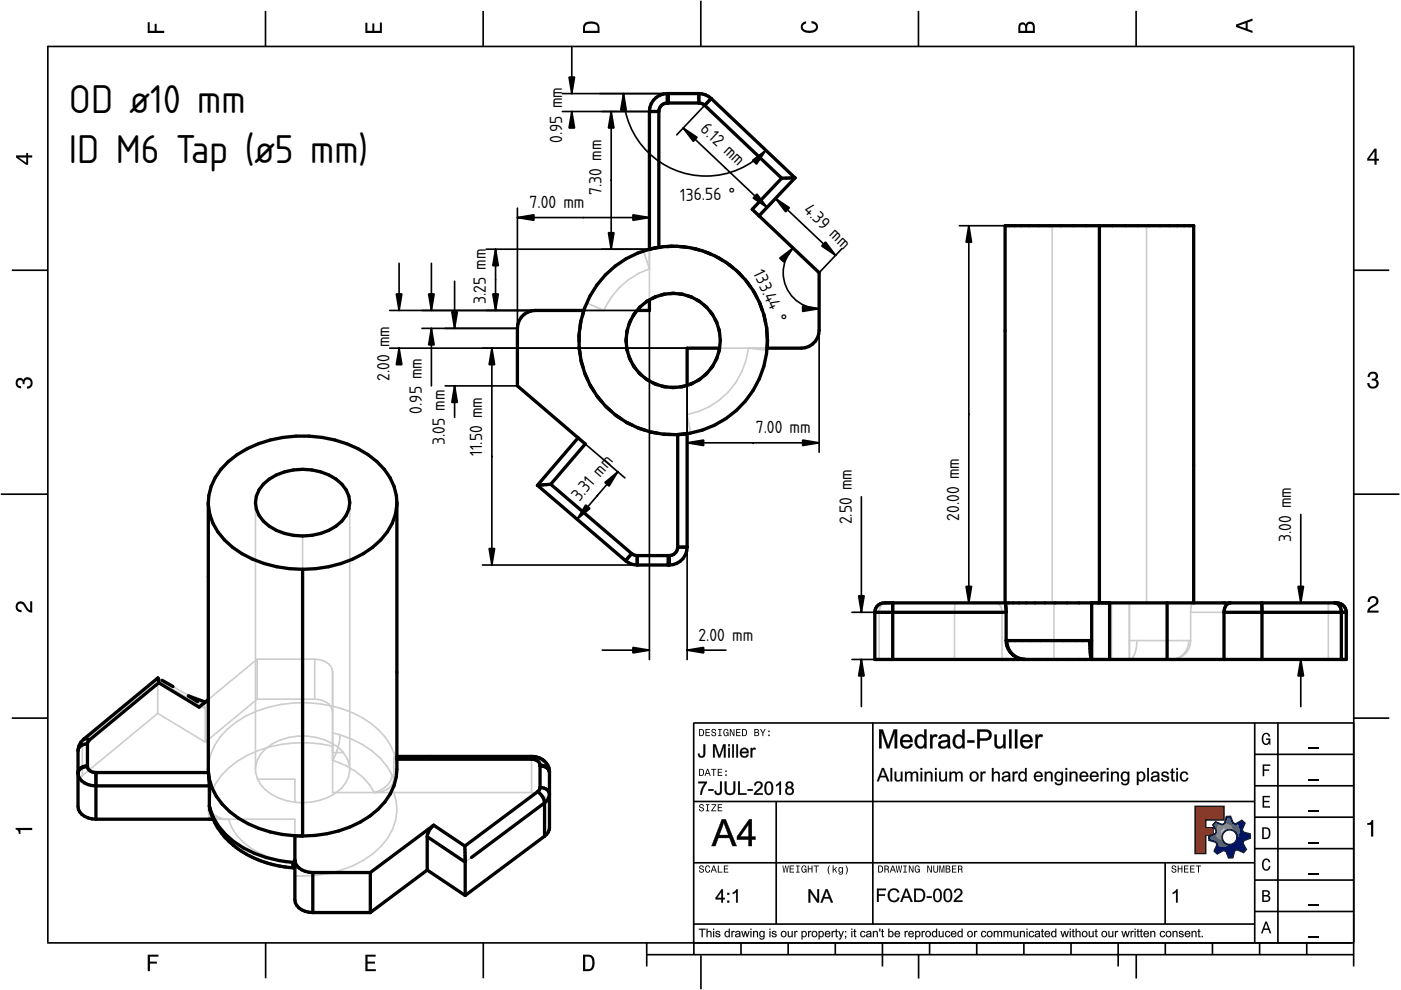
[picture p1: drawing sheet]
<svg xmlns="http://www.w3.org/2000/svg" width="297mm" height="210mm" viewBox="0 0 297 210" stroke-linecap="round" stroke-linejoin="round" font-family="sans-serif">
<defs><g id="words">
<g font-size="8">
<text x="14.6" y="24">OD ø10 mm</text>
<text x="14.6" y="34.6">ID M6 Tap (ø5 mm)</text>
</g>
<g font-size="3.5">
<text x="148.3" y="27.6" transform="rotate(43 148.3 27.6)">6.12 mm</text>
<text x="119.2" y="30.4" transform="rotate(-90 119.2 30.4)">0.95 mm</text>
<text x="127.5" y="41.4" transform="rotate(-90 127.5 41.4)">7.30 mm</text>
<text x="112.3" y="44.1">7.00 mm</text>
<text x="144.2" y="42.6" transform="rotate(-1 144.2 42.6)">136.56 °</text>
<text x="170.2" y="44.8" transform="rotate(43 170.2 44.8)">4.39 mm</text>
<text x="159.6" y="57.9" transform="rotate(65 159.6 57.9)">13 .44 °</text>
<text x="103" y="64.5" transform="rotate(-90 103 64.5)">3.25 mm</text>
<text x="82.6" y="80.8" transform="rotate(-90 82.6 80.8)">2.00 mm</text>
<text x="89.4" y="87.7" transform="rotate(-90 89.4 87.7)">0.95 mm</text>
<text x="94.3" y="94.4" transform="rotate(-90 94.3 94.4)">3.05 mm</text>
<text x="160.2" y="91.8">7.00 mm</text>
<text x="102.2" y="96.7" transform="rotate(-90 102.2 96.7)">11.50 mm</text>
<text x="122.8" y="106.4" transform="rotate(-49 122.8 106.4)">3.31 mm</text>
<text x="180.6" y="111.2" transform="rotate(-90 180.6 111.2)">2.50 mm</text>
<text x="203.4" y="110.4" transform="rotate(-90 203.4 110.4)">20.00 mm</text>
<text x="273.7" y="114.9" transform="rotate(-90 273.7 114.9)">3.00 mm</text>
<text x="148.1" y="135.8">2.00 mm</text>
</g>
</g></defs>
<g fill="none" stroke="#000" stroke-width=".35">
<path d="M10.1 9.7v190.1M10.1 9.9h277M56.3 2.3v7.5M102.4 2.3v7.5M119.2 19.8h22.5M121.2 9.8v10M132.2 19.8a17.5 17.5 0 0 0 11 16.3 17.5 17.5 0 0 0 19.2-4.2M148.6 .1v9.8M194.7 2.3v7.5M240.9 2.3v7.5M287 9.7v195.2M119.2 23.6h18.5"/>
<path d="M121.2 23.6v.8M129.6 23.6v29.2M144.9 27.1l17.7 16.9M150.8 20.9l-7.3 7.7M168.6 37.7l-7.7 8.1M2.5 57.3h7.5M84.6 55.8v10M91.5 55.8v10M96.4 59.6v10M105.1 52.8v13M109.7 44.1v25.5h-20.2M109.7 46.1h28"/>
<path d="M137.7 44.1v8.7h-34.6M164.4 42.1l12.8 12M168.1 52.6a7.6 7.6 0 0 0-1.4 8.2 7.6 7.6 0 0 0 7 4.6M178.5 52.7l-4.8 5.1M203.4 47.9h29.7M205.4 47.9v79.9M287.1 57.3h7.4M82.6 73.8h63.1v66M82.6 65.8h55.1v74M84.6 73.8v1.2M91.5 69.6v12.2M104.3 73.8v46"/>
<path d="M173.7 70v25.9M94.4 81.8h15.3M96.4 81.8v6.7M122.6 92.8l9.9 8.5M145.7 93.9h28M.2 104.8h10M102.3 119.8h39.4M113.9 102.9l10 8.5M131 100l-8.6 10.1M182.6 105.3v24.5M275.8 109.1v18.7M287 104.8h9.7"/>
<path d="M127.7 137.9h10M145.7 137.9h8.2M180.6 139.8h4.9M180.6 129.8h4.9M182.6 139.8v10M203.4 127.8h74.4M231.5 139.8h46.3M275.8 139.8v10M2.5 152.3h7.5M147 153.3h140.1M147.1 153.3v49.1M185.1 153.2v42.8"/>
<path d="M266 159.9h21M266 153.3v46.7M270.9 153.3v46.7M287.1 152.3h7.4M147 169.9h119M164.6 169.9v26M266 179.9h21M266 173.3h21M266 166.6h21M10 199.9h277.1M56.3 199.9v7.5M102.5 199.9v7.5"/>
<path d="M137.1 199.9v5M147 195.9h119M147 182.9h119M157.1 199.9v2.5M167.1 199.9v2.5M177.1 199.9v2.5M187.1 199.9v5M197.1 199.9v2.5M207.1 199.9v2.5M217.1 199.9v2.5M227.1 199.9v2.5M237.1 199.9v5"/>
<path d="M247 182.9v13M247.1 199.9v2.5M257.1 199.9v2.5M266 193.3h21M266 186.6h21M267.1 199.9v2.5M277.1 199.9v2.5M137.1 202.4h150M148.6 202.6v7.2M194.8 202.4v5.1M240.9 202.4v5.1"/>
</g>
<g fill="#000">
<path d="M31.3 4.7h.4v1.8h1.1v-1.4h.4v1.4h1.6v.5h-3.5z" fill-rule="evenodd"/>
<path d="M77.5 4.8h.4v1.7h1v-1.5h.5v1.5h1.1v-1.7h.5v2.2h-3.5z" fill-rule="evenodd"/>
<path d="M124.1 4.9a2.19 2.19 0 0 0-.5 2.1h3.5v-1.2a1.42 1.42 0 0 0-1.7-1.3zM124.3 5.2a2.14 2.14 0 0 1 2.3 .3l.1 1h-2.7l.1-1z" fill-rule="evenodd"/>
<path d="M170.1 4.9l.8-.4v.5a.7 .7 0 0 0-.7 .5 .7 .7 0 0 0 .3 .8 1.69 1.69 0 0 0 2.5-.6 .9 .9 0 0 0-.9-.8v-.5a1.24 1.24 0 0 1 1.3 1.1 1.24 1.24 0 0 1-1 1.4 2.22 2.22 0 0 1-2.5-.7l-.1-.5z" fill-rule="evenodd"/>
<path d="M216.1 5l-.2 .8v1.2h3.5v-1.3a.98 .98 0 0 0-.7-1.1 .98 .98 0 0 0-1.2 .6 .84 .84 0 0 0-1.4-.2zM216.4 5.3a.54 .54 0 0 1 .7-.1 .54 .54 0 0 1 .3 .6v.7h-1.1zM217.9 5.2a.62 .62 0 0 1 .7-.1 .62 .62 0 0 1 .4 .6v.8h-1.2z" fill-rule="evenodd"/>
<path d="M262.1 5.2v.5l3.5 1.3v-.5l-1.1-.3v-1.4l1.1-.4v-.5zM262.6 5.5l1.5-.6v1.1z" fill-rule="evenodd"/>
<path d="M3.4 32.9v.5l2.1 1.5h.5v-1.5h.8v-.5h-.8v-.5h-.4v.5zM4 33.4h1.6v1.1z" fill-rule="evenodd"/>
<path d="M291.4 31.5l-1.5 2.1v.5h1.5v.8h.5v-.8h.5v-.4h-.5v-2.2zM291.4 32.1v1.6h-1.1z" fill-rule="evenodd"/>
<path d="M3.6 80.4a.86 .86 0 0 1 1.4 .1 1.06 1.06 0 0 1 1.2-.5 1.06 1.06 0 0 1 .7 1.2 1.1 1.1 0 0 1-1.2 1.2v-.4a.71 .71 0 0 0 .8-1 .71 .71 0 0 0-1.3-.1v.6h-.4a.61 .61 0 0 0-.3-.8 .61 .61 0 0 0-.8 .2 .61 .61 0 0 0 .2 .8l.6 .2v.4a1.15 1.15 0 0 1-1.2-.6 1.15 1.15 0 0 1 .3-1.3z" fill-rule="evenodd"/>
<path d="M290.3 79.1a1.08 1.08 0 0 1 1.3-.2 1.08 1.08 0 0 1 .5 1.3l-.4 .2a1.06 1.06 0 0 1 .6 1.3 1.06 1.06 0 0 1-1.2 .7 1.1 1.1 0 0 1-1.2-1.2h.4a.71 .71 0 0 0 1 .8 .71 .71 0 0 0 .1-1.3h-.6v-.4a.61 .61 0 0 0 .8-.3 .61 .61 0 0 0-.2-.8 .61 .61 0 0 0-.8 .2l-.2 .5h-.4z" fill-rule="evenodd"/>
<path d="M3.6 127.8a1.22 1.22 0 0 1 2 .7l.4 .6 .4 .3v-1.9h.4v2.4a1.8 1.8 0 0 1-1.7-1.4 .71 .71 0 0 0-.9-.5 .71 .71 0 0 0-.5 .8 .71 .71 0 0 0 .9 .6v.4a1.18 1.18 0 0 1-1.2-.6 1.18 1.18 0 0 1 .2-1.4z" fill-rule="evenodd"/>
<path d="M290.3 126.7a1.18 1.18 0 0 1 1.9 .3 1.18 1.18 0 0 1-1 1.7l-.5 .3-.3 .5h1.9v.4h-2.4a1.8 1.8 0 0 1 1.4-1.7 .71 .71 0 0 0 .5-.9 .71 .71 0 0 0-.9-.5 .71 .71 0 0 0-.5 .8h-.4z" fill-rule="evenodd"/>
<path d="M148.2 154.6v1.5h.5a.77 .77 0 0 0 .6-.8 .77 .77 0 0 0-.6-.7zM148.4 154.8a.58 .58 0 0 1 .7 .5 .58 .58 0 0 1-.7 .6zM149.6 154.6v1.5h.9v-.2h-.7v-.5h.6v-.2h-.6v-.4h.7v-.2zM151 154.7a.53 .53 0 0 0 0 .6 .53 .53 0 0 0 .6 .2 .32 .32 0 0 1-.3 .5 .32 .32 0 0 1-.3-.4h-.2a.5 .5 0 0 0 .7 .5 .5 .5 0 0 0 .1-.8l-.4-.1a.28 .28 0 0 1-.1-.4 .28 .28 0 0 1 .4-.1 .28 .28 0 0 1 .1 .3h.2a.51 .51 0 0 0-.3-.4 .51 .51 0 0 0-.5 .1zM152.3 154.6v.2h.2v1.1h-.2v.2h.7v-.2h-.3v-1.1h.3v-.2zM153.5 154.7a.81 .81 0 0 0 .5 1.4l.3-.2 .2 .2v-.8h-.6v.1h.4l-.2 .5a.6 .6 0 0 1-.5-.6 .6 .6 0 0 1 .4-.6l.2 .3h.2l-.1-.3a.53 .53 0 0 0-.8 0zM154.7 154.6v1.5h.2v-1.3l.6 1.3h.2v-1.5h-.2v1.2l-.5-1.2zM156.1 154.6v1.5h.9v-.2h-.7v-.5h.6v-.2h-.6v-.4h.7v-.2zM157.3 154.6v1.5h.5a.77 .77 0 0 0 .6-.8 .77 .77 0 0 0-.6-.7zM157.5 154.8a.58 .58 0 0 1 .7 .5 .58 .58 0 0 1-.7 .6zM159.9 154.6v1.5h.6a.42 .42 0 0 0 .5-.3 .42 .42 0 0 0-.3-.5l.2-.2-.1-.4zM160.1 154.8h.3a.23 .23 0 0 1 .3 .2 .23 .23 0 0 1-.3 .2h-.3zM160.1 155.4h.4a.26 .26 0 0 1 .3 .2 .26 .26 0 0 1-.3 .3h-.4zM161.1 154.6l.5 .9v.6h.2v-.6l.5-.9h-.2l-.4 .7-.3-.7zM162.9 155.8v.3h.3v-.3zM162.9 154.9v.3h.3v-.3z" fill-rule="evenodd"/>
<path d="M267.8 155.7a.85 .85 0 0 1 .9-.3 .85 .85 0 0 1 .6 .8h-.3l-.1-.3a.49 .49 0 0 0-.4-.3 .49 .49 0 0 0-.5 .3 1.2 1.2 0 0 0 .4 1.8 .66 .66 0 0 0 .6-.8h-.6v-.3h.9v1.3h-.1l-.1-.3-.3 .3a.85 .85 0 0 1-1.2-.7v-1.1z" fill-rule="evenodd"/>
<path d="M3.3 175.5h3.5v.5h-2.5v.8h-.3a.77 .77 0 0 0-.7-.9z" fill-rule="evenodd"/>
<path d="M148.4 170.6a.53 .53 0 0 0 0 .6 .53 .53 0 0 0 .6 .2 .32 .32 0 0 1-.3 .5 .32 .32 0 0 1-.3-.4h-.2a.5 .5 0 0 0 .7 .6 .5 .5 0 0 0 .1-.9l-.4-.1a.28 .28 0 0 1-.1-.4 .28 .28 0 0 1 .4-.1 .28 .28 0 0 1 .1 .4h.2a.51 .51 0 0 0-.3-.5 .51 .51 0 0 0-.5 .1zM149.7 170.5v.2h.2v1.1h-.2v.2h.7v-.2h-.3v-1.1h.3v-.2zM150.8 170.5v.2h.8l-.8 1.3h1.1v-.2h-.9l.9-1.3zM152.2 170.5v1.5h.9v-.2h-.7v-.5h.6v-.2h-.6v-.4h.7v-.2z" fill-rule="evenodd"/>
<path d="M148.2 163v1.5h.5a.77 .77 0 0 0 .6-.7 .77 .77 0 0 0-.6-.8zM148.4 163.2a.57 .57 0 0 1 .7 .6 .57 .57 0 0 1-.7 .5zM149.9 163l-.5 1.5h.2l.1-.4h.6l.2 .4h.2l-.6-1.5zM150 163.2l.3 .7h-.5zM150.8 163v.2h.4v1.3h.2v-1.3h.5v-.2zM152.2 163v1.5h.9v-.2h-.7v-.5h.6v-.2h-.6v-.4h.7v-.2zM153.8 164.2v.3h.3v-.3zM153.8 163.4v.3h.3v-.3z" fill-rule="evenodd"/>
<path d="M253.4 171h6.1v2.8h-3.9v1.7h1.6v1.5h-1.6v4h-2.2z" fill-rule="evenodd"/>
<path d="M257.7 174.3l-.5 .6 .7 1.3-.2 .6-1.4 .5v.9l1.5 .4 .3 .5-.7 1.4 .7 .5 1.3-.7 .6 .2 .5 1.4 .9-.1 .3-1.4 .6-.3 1.4 .6 .5-.6-.7-1.3 .2-.6 1.4-.5-.1-.9-1.4-.4-.3-.5 .6-1.4-.6-.6-1.3 .8-.6-.2-.5-1.4h-.9l-.4 1.5-.5 .2zM259.1 177.5a1.6 1.6 0 0 1 3.2 0 1.6 1.6 0 0 1-3.2 0z" fill-rule="evenodd"/>
<path d="M267.7 168.7h1.5v.3h-1.2v.8h1.1v.3h-1.1v.8h1.3v.3h-1.6z" fill-rule="evenodd"/>
<path d="M267.7 162.1h1.6v.3h-1.3v.7h1.1v.3h-1.1v1.2h-.3z" fill-rule="evenodd"/>
<path d="M267.6 175.4v2.5h.8a1.37 1.37 0 0 0 .7-2.2 1.56 1.56 0 0 0-1.5-.3zM267.9 175.7a.98 .98 0 0 1 1.2 .7 .98 .98 0 0 1-.7 1.2h-.5z" fill-rule="evenodd"/>
<path d="M289.9 174.5a.77 .77 0 0 0 .9-.6h.4v3.5h-.5v-2.5h-.8z" fill-rule="evenodd"/>
<path d="M148.4 183.6a.53 .53 0 0 0 0 .6 .53 .53 0 0 0 .6 .2 .32 .32 0 0 1-.3 .5 .32 .32 0 0 1-.3-.4h-.2a.5 .5 0 0 0 .7 .6 .5 .5 0 0 0 .1-.9l-.4-.1a.28 .28 0 0 1-.1-.4 .28 .28 0 0 1 .4-.1 .28 .28 0 0 1 .1 .4h.2a.51 .51 0 0 0-.3-.5 .51 .51 0 0 0-.5 .1zM149.6 183.7l-.1 .2a.67 .67 0 0 0 .1 .9 .67 .67 0 0 0 .8 .1l.2-.4h-.2l-.2 .3a.6 .6 0 0 1-.5-.5 .6 .6 0 0 1 .4-.6l.3 .3h.2l-.2-.4a.5 .5 0 0 0-.8 .1zM151.2 183.5l-.5 1.5h.2l.1-.4h.6l.2 .4h.2l-.6-1.5zM151.3 183.7l.3 .7h-.5zM152.2 183.5v1.5h1v-.2h-.8v-1.3zM153.5 183.5v1.5h.9v-.2h-.7v-.5h.6v-.2h-.6v-.4h.7v-.2z" fill-rule="evenodd"/>
<path d="M165.9 183.5l.3 1.5h.1l.3-1.3 .2 1.3h.2l.2-1.5h-.1l-.2 1.3-.2-1.3h-.2l-.2 1.3-.2-1.3zM167.4 183.5v1.5h1v-.2h-.8v-.5h.7v-.2h-.7v-.4h.7v-.2zM168.8 183.5v.2h.3v1.1h-.3v.2h.7v-.2h-.2v-1.1h.2v-.2zM170.1 183.7a.82 .82 0 0 0 .5 1.3l.3-.2 .1 .2v-.8h-.5v.2h.3l-.2 .4a.6 .6 0 0 1-.5-.5 .6 .6 0 0 1 .5-.6l.2 .3h.2l-.2-.4a.53 .53 0 0 0-.7 .1zM171.3 183.5v1.5h.2v-.7h.6v.7h.2v-1.5h-.2v.6h-.6v-.6zM172.5 183.5v.2h.5v1.3h.2v-1.3h.4v-.2zM175.8 183.5a1.35 1.35 0 0 0 .2 1.9 1.84 1.84 0 0 1 0-1.9zM176.5 183.5v1.5h.2v-.4l.2-.2 .4 .6h.2l-.4-.7 .4-.5h-.2l-.6 .6v-.9zM177.9 184a.59 .59 0 0 0-.2 .7 .59 .59 0 0 0 .7 .3l.1-.2a.31 .31 0 0 1-.1 .5 .31 .31 0 0 1-.4-.2h-.2a.47 .47 0 0 0 .5 .4 .47 .47 0 0 0 .4-.5v-1.2h-.2v.2l-.3-.2zM178 184.1l.1-.1a.42 .42 0 0 1 .4 .4 .42 .42 0 0 1-.4 .5l-.1-.3zM179.3 183.5a1.85 1.85 0 0 1 0 1.9 1.22 1.22 0 0 0 0-1.9z" fill-rule="evenodd"/>
<path d="M186.2 183.5v1.5h.5a.77 .77 0 0 0 .6-.7 .77 .77 0 0 0-.6-.8zM186.4 183.7a.58 .58 0 0 1 .6 .6 .58 .58 0 0 1-.6 .5zM187.5 183.5v1.5h.2v-.6a.45 .45 0 0 1 .5 .1 .45 .45 0 0 1 .1 .5h.2l-.2-.7a.42 .42 0 0 0 .1-.5 .42 .42 0 0 0-.4-.3zM187.7 183.7h.2a.26 .26 0 0 1 .4 .3 .26 .26 0 0 1-.4 .2h-.2zM189.2 183.5l-.6 1.5h.2l.2-.4h.6l.1 .4h.2l-.5-1.5zM189.3 183.7l.2 .7h-.4zM189.9 183.5l.3 1.5h.2l.2-1.3 .2 1.3h.2l.3-1.5h-.2l-.2 1.3-.2-1.3h-.2l-.2 1.3-.2-1.3zM191.5 183.5v.2h.3v1.1h-.3v.2h.8v-.2h-.3v-1.1h.3v-.2zM192.7 183.5v1.5h.2v-1.2l.5 1.2h.3v-1.5h-.2v1.2l-.6-1.2zM194.1 183.7a.81 .81 0 0 0 .5 1.3l.3-.2 .1 .2v-.8h-.5v.2h.3l-.2 .4a.6 .6 0 0 1-.5-.5 .6 .6 0 0 1 .5-.6l.2 .3h.2l-.2-.4a.53 .53 0 0 0-.7 .1zM196.6 183.5v1.5h.2v-1.2l.6 1.2h.2v-1.5h-.2v1.2l-.6-1.2zM197.9 183.5v.9a.52 .52 0 0 0 .5 .6 .52 .52 0 0 0 .5-.6v-.9h-.2v.9a.33 .33 0 0 1-.3 .5 .33 .33 0 0 1-.3-.5v-.9zM199.2 183.5v1.5h.1v-1.4l.3 1.4h.2l.3-1.4v1.4h.1v-1.5h-.2l-.3 1.3-.3-1.3zM200.5 183.5v1.5h.6a.42 .42 0 0 0 .4-.3 .42 .42 0 0 0-.2-.5l.2-.2-.1-.4zM200.7 183.7h.3a.23 .23 0 0 1 .3 .2 .23 .23 0 0 1-.3 .2h-.3zM200.7 184.3h.3a.26 .26 0 0 1 .3 .3 .26 .26 0 0 1-.3 .2h-.3zM201.8 183.5v1.5h1v-.2h-.8v-.5h.7v-.2h-.7v-.4h.8v-.2zM203.1 183.5v1.5h.2v-.6a.45 .45 0 0 1 .5 .1 .45 .45 0 0 1 .1 .5h.2l-.2-.7a.42 .42 0 0 0 .1-.5 .42 .42 0 0 0-.4-.3zM203.3 183.7h.3a.26 .26 0 0 1 .3 .3 .26 .26 0 0 1-.4 .2h-.2z" fill-rule="evenodd"/>
<path d="M248.5 183.6a.53 .53 0 0 0 0 .6 .53 .53 0 0 0 .6 .2 .32 .32 0 0 1-.2 .5 .32 .32 0 0 1-.3-.4h-.2a.5 .5 0 0 0 .6 .6 .5 .5 0 0 0 .2-.9l-.4-.1a.28 .28 0 0 1-.1-.4 .28 .28 0 0 1 .3-.1 .28 .28 0 0 1 .2 .4h.2a.51 .51 0 0 0-.3-.5 .51 .51 0 0 0-.6 .1zM249.7 183.5v1.5h.2v-.7h.6v.7h.2v-1.5h-.2v.6h-.6v-.6zM251 183.5v1.5h1v-.2h-.8v-.5h.7v-.2h-.7v-.4h.8v-.2zM252.3 183.5v1.5h1v-.2h-.8v-.5h.7v-.2h-.7v-.4h.8v-.2zM253.5 183.5v.2h.5v1.3h.2v-1.3h.5v-.2z" fill-rule="evenodd"/>
<path d="M268.3 195.4l-1 2.5h.4l.2-.7h1l.3 .7h.3l-.9-2.5zM268.4 195.8l.4 1.1h-.7z" fill-rule="evenodd"/>
<path d="M267.6 188.7v2.5h1a.7 .7 0 0 0 .7-.5 .7 .7 0 0 0-.4-.8 .61 .61 0 0 0 .3-.8 .61 .61 0 0 0-.7-.4zM267.9 189h.6a.38 .38 0 0 1 .4 .4 .38 .38 0 0 1-.5 .4h-.5zM267.9 190.1h.6a.44 .44 0 0 1 .5 .4 .44 .44 0 0 1-.5 .4h-.6z" fill-rule="evenodd"/>
<path d="M267.8 182.3a.85 .85 0 0 1 .9-.3 .85 .85 0 0 1 .6 .8h-.3l-.1-.2a.47 .47 0 0 0-.4-.3 .47 .47 0 0 0-.4 .3 1.21 1.21 0 0 0 .4 1.7 .64 .64 0 0 0 .5-.7h.4a.89 .89 0 0 1-.8 1 .89 .89 0 0 1-1-.7v-1.1z" fill-rule="evenodd"/>
<path d="M31.3 202.4h2.3v.4h-1.8v1.1h1.5v.4h-1.5v1.6h-.5z" fill-rule="evenodd"/>
<path d="M77.5 202.4h2.1v.4h-1.7v1.1h1.6v.4h-1.6v1.2h1.8v.4h-2.2z" fill-rule="evenodd"/>
<path d="M123.6 202.4v3.5h1.2a1.42 1.42 0 0 0 1.3-1.7 1.38 1.38 0 0 0-1.3-1.8zM124.1 202.8l1 .1a1.89 1.89 0 0 1 0 2.5l-1 .1z" fill-rule="evenodd"/>
</g>
<path d="M277.3 158.6h2.2M277.3 178.6h2.2M277.3 172h2.2M277.3 165.3h2.2M277.3 198.6h2.2M277.3 192h2.2M277.3 185.3h2.2" fill="none" stroke="#000" stroke-width=".25"/>
<g fill="#000">
<path d="M248.6 189.2l.9-.7h.2v2.9h-.4v-2.2l-.7 .4z"/>
<path d="M149.1 157.8h.4v1.9a.79 .79 0 0 1-.7 1 .79 .79 0 0 1-.8-.9l.3-.1a.41 .41 0 0 0 .4 .6 .41 .41 0 0 0 .4-.6zM149.1 157.8l.1 1.9a.45 .45 0 0 1-.4 .7 .45 .45 0 0 1-.5-.6h-.3a.75 .75 0 0 0 .8 .8 .75 .75 0 0 0 .7-.9v-1.9zM151.2 157.8h.6l.7 2.4 .8-2.4h.6v2.8h-.4v-2.3l-.8 2.3h-.4l-.8-2.4 .1 2.4h-.4zM151.2 157.8v2.8h.3l.1-2.4 .7 2.4h.4l.8-2.3v2.3h.3v-2.8h-.5l-.8 2.5-.8-2.5zM154.4 157.8h.4v.4h-.4zM154.4 157.8v.4h.3v-.4zM154.4 158.6h.4v2h-.4zM154.4 158.6v2h.3v-2zM155.2 157.8h.4v2.8h-.4zM155.2 157.8v2.8h.4v-2.8zM156.1 157.8h.4v2.8h-.4zM156.1 157.8v2.8h.4v-2.8zM157.1 158.8a.96 .96 0 0 1 1.2-.2 .96 .96 0 0 1 .4 1.1h-1.4a.57 .57 0 0 0 .4 .6 .57 .57 0 0 0 .7-.4l.3 .1a.85 .85 0 0 1-1.1 .6 1.15 1.15 0 0 1-.5-1.8zM157.2 158.8a1.01 1.01 0 0 0-.1 1.5 1.01 1.01 0 0 0 1.4 0l.2-.3h-.3a.59 .59 0 0 1-.8 .4 .59 .59 0 0 1-.4-.7h1.5a.92 .92 0 0 0-.5-1 .92 .92 0 0 0-1 .1zM157.4 159l-.2 .4h1.2l-.4-.5zM157.4 159l.4-.2 .3 .1 .3 .5h-1.2zM159.1 158.6h.4v.3a.47 .47 0 0 1 .3-.4 .47 .47 0 0 1 .5 .2l-.2 .3-.3-.1-.3 .2v1.5h-.4zM159.1 158.6v2h.4v-1.1a.46 .46 0 0 1 .1-.5 .46 .46 0 0 1 .5 0l.1-.4h-.4l-.3 .3v-.3z"/>
<path d="M149.1 157.8h.4v1.9a.78 .78 0 0 1-.7 1 .78 .78 0 0 1-.8-.9h.3a.44 .44 0 0 0 .4 .5 .44 .44 0 0 0 .4-.6zM151.2 157.8h.5l.8 2.4 .8-2.4h.5v2.8h-.3v-2.3l-.8 2.3h-.4l-.8-2.4v2.4h-.3zM154.4 157.8h.3v.4h-.3zM154.4 158.6h.3v2h-.3zM155.2 157.8h.4v2.8h-.4zM156.1 157.8h.4v2.8h-.4zM157.1 158.8a.94 .94 0 0 1 1.2-.2 .94 .94 0 0 1 .4 1.1h-1.5a.59 .59 0 0 0 .5 .6 .59 .59 0 0 0 .7-.3h.3a1 1 0 0 1-1.4 .5 1 1 0 0 1-.3-1.5zM157.4 159l-.2 .4h1.2a.56 .56 0 0 0-.4-.5 .56 .56 0 0 0-.6 .1zM159.1 158.6h.4v.3l.2-.3h.4h.1l-.1 .4a.45 .45 0 0 0-.5 0 .45 .45 0 0 0-.1 .5v1.1h-.4z"/>
<path d="M186.4 154.6h.8l1.1 3.5 1.2-3.5h.7v4.1h-.5v-3.4l-1.1 3.4h-.6l-1.1-3.4v3.4h-.5zM186.4 154.7v4h.5v-3.5l1.2 3.5h.4l1.2-3.4v3.4h.5v-4h-.7l-1.2 3.5-1.1-3.5zM191.2 156.1a1.37 1.37 0 0 1 1.6-.3 1.37 1.37 0 0 1 .7 1.6l-2.1-.1a.83 .83 0 0 0 .6 1 .83 .83 0 0 0 1-.6l.5 .1a1.45 1.45 0 0 1-1.9 .8 1.45 1.45 0 0 1-.7-2zM191.2 156.1a1.48 1.48 0 0 0-.1 2 1.48 1.48 0 0 0 1.9 .4l.5-.7-.5-.1a.85 .85 0 0 1-1.1 .6 .85 .85 0 0 1-.6-1h2.2a1.86 1.86 0 0 0-.6-1.4l-1-.2zM191.6 156.3l-.2 .6h1.6a.77 .77 0 0 0-.5-.7 .77 .77 0 0 0-.9 .1zM191.6 156.3l.4-.2h.4l.4 .3 .2 .6h-1.7zM194.3 156a1.05 1.05 0 0 1 1.6 .1v-1.5h.6v4.1h-.6l.1-.4a1.02 1.02 0 0 1-1.7 .1 1.91 1.91 0 0 1 0-2.4zM194.3 156a1.52 1.52 0 0 0-.3 1.7 1.52 1.52 0 0 0 1.5 .9l.5-.4v.5h.4v-4h-.5l.1 1.5a1.04 1.04 0 0 0-1.7-.2zM194.7 156.4a1.23 1.23 0 0 0 .5 1.9 1.15 1.15 0 0 0 .8-1.1 1.15 1.15 0 0 0-.8-1.1zM194.6 156.4a.84 .84 0 0 1 1.1-.2 .84 .84 0 0 1 .3 1.1 .85 .85 0 0 1-.8 1 .85 .85 0 0 1-.8-1.1zM197.2 155.7h.5l-.1 .5a.68 .68 0 0 1 1.2-.3l-.2 .5a.54 .54 0 0 0-.8 .2l-.1 2.1h-.5zM197.2 155.8v2.9h.5v-1.6a.65 .65 0 0 1 .1-.7 .65 .65 0 0 1 .8-.1l.2-.4a.74 .74 0 0 0-1.2 .3v-.4zM199.3 156a1.32 1.32 0 0 1 2.1 .4l.1 1.7 .1 .6h-.6v-.4a1.27 1.27 0 0 1-2.1-.2 1.21 1.21 0 0 1 1.5-1.2l.5-.1a.74 .74 0 0 0-.7-.7 .74 .74 0 0 0-.7 .6l-.6-.1zM199.3 156l-.3 .6 .5 .1a.77 .77 0 0 1 .5-.6 .77 .77 0 0 1 .8 .2l.1 .5-1.3 .3a.86 .86 0 0 0-.6 1.2 .86 .86 0 0 0 1.2 .4l.8-.5 .1 .5h.5l-.2-.6v-1.8a1.36 1.36 0 0 0-2.1-.3zM199.6 157.6a.51 .51 0 0 0 .1 .7 .51 .51 0 0 0 .6 0l.5-.4 .1-.7zM199.6 157.5l1.3-.3a.9 .9 0 0 1-.3 1 .9 .9 0 0 1-1.2-.1zM202.4 156a1.05 1.05 0 0 1 1.6 .1v-1.5h.5v4.1h-.5v-.4a1.02 1.02 0 0 1-1.6 .1 1.91 1.91 0 0 1 0-2.4zM202.4 156a1.52 1.52 0 0 0-.3 1.7 1.52 1.52 0 0 0 1.5 .9l.5-.4-.1 .5h.5v-4h-.5v1.5a1.04 1.04 0 0 0-1.6-.2zM202.7 156.4a1.23 1.23 0 0 0 .6 1.9 1.15 1.15 0 0 0 .7-1.1 1.15 1.15 0 0 0-.7-1.1zM202.7 156.4a.84 .84 0 0 1 1.1-.2 .84 .84 0 0 1 .3 1.1 .85 .85 0 0 1-.9 1 .85 .85 0 0 1-.7-1.1zM205.1 156.9h1.5v.6h-1.5zM205.1 157v.5h1.5v-.5zM207.2 154.6l2.1 .1a1.18 1.18 0 0 1 1 1.2 1.18 1.18 0 0 1-1.2 1.1h-1.4l.1 1.7h-.6zM207.2 154.7v4h.5v-1.7h1.1a1.2 1.2 0 0 0 1.4-1.2 1.2 1.2 0 0 0-1.5-1.1zM207.7 155.1v1.4a2.44 2.44 0 0 0 1.8-.2 .73 .73 0 0 0-.3-1.1zM207.7 155.1h1a.77 .77 0 0 1 1 .7 .77 .77 0 0 1-.9 .8h-1.1zM210.8 155.7h.6v2.2a.72 .72 0 0 0 .9 .3 .72 .72 0 0 0 .4-.9v-1.6h.5v3h-.5l.1-.5a1.05 1.05 0 0 1-1.1 .5 1.05 1.05 0 0 1-.8-.7zM210.8 155.8l.1 1.8a1.01 1.01 0 0 0 .7 1.1 1.01 1.01 0 0 0 1.2-.6v.6h.4v-2.9h-.5v1.5a.75 .75 0 0 1-.6 1 .75 .75 0 0 1-.8-.9v-1.6zM213.9 154.6h.6v4.1h-.6zM214 154.7v4h.4v-4zM215.2 154.6h.5v4.1h-.5zM215.2 154.7v4h.5v-4zM216.6 156.1a1.37 1.37 0 0 1 1.7-.3 1.37 1.37 0 0 1 .6 1.6l-2.1-.1a.83 .83 0 0 0 .7 1 .83 .83 0 0 0 .9-.6l.6 .1a1.45 1.45 0 0 1-2 .8 1.45 1.45 0 0 1-.6-2zM216.7 156.1a1.48 1.48 0 0 0-.2 2 1.48 1.48 0 0 0 2 .4l.4-.7-.5-.1a.85 .85 0 0 1-1 .6 .85 .85 0 0 1-.6-1h2.1a1.86 1.86 0 0 0-.5-1.4l-1-.2zM217.1 156.3l-.3 .6h1.6a.77 .77 0 0 0-.4-.7 .77 .77 0 0 0-.9 .1zM217.1 156.3l.3-.2h.5l.4 .3 .2 .6h-1.7zM219.5 155.7h.5v.5a.68 .68 0 0 1 1.1-.3l-.1 .5a.54 .54 0 0 0-.9 .2v2.1h-.6zM219.5 155.8v2.9h.5v-1.6a.65 .65 0 0 1 .2-.7 .65 .65 0 0 1 .8-.1l.1-.4a.74 .74 0 0 0-1.1 .3v-.4z"/>
<path d="M186.4 154.7h.8l1.1 3.4 1.2-3.4h.7v4h-.5v-3.4l-1.2 3.4h-.4l-1.2-3.4v3.4h-.5zM191.2 156.1a1.35 1.35 0 0 1 1.6-.3 1.35 1.35 0 0 1 .7 1.5h-2.2a.84 .84 0 0 0 .7 1 .84 .84 0 0 0 1-.6l.5 .1a1.42 1.42 0 0 1-2 .8 1.42 1.42 0 0 1-.6-2zM191.6 156.3l-.2 .6h1.6a.8 .8 0 0 0-.5-.7 .8 .8 0 0 0-.9 .1zM194.3 156a1.07 1.07 0 0 1 1.6 .1v-1.4h.5v4h-.4v-.4a1.25 1.25 0 0 1-1.6 .2 1.25 1.25 0 0 1-.5-1.6zM194.6 156.4a1.25 1.25 0 0 0 .6 1.9 1.18 1.18 0 0 0 .8-1.1 1.18 1.18 0 0 0-.8-1.1zM197.2 155.8h.4v.4a.7 .7 0 0 1 1.2-.3l-.2 .4a.64 .64 0 0 0-.8 .1 .64 .64 0 0 0-.1 .7v1.6h-.5zM199.3 156a1.4 1.4 0 0 1 2.1 .3l.2 2.4h-.5l-.1-.4a1.19 1.19 0 0 1-2.1-.4 1.19 1.19 0 0 1 1.5-1h.3a.41 .41 0 0 0 .2-.5 .41 .41 0 0 0-.5-.3l-.7 .1-.2 .5-.5-.1zM199.6 157.6a.54 .54 0 0 0 0 .7 .54 .54 0 0 0 .8 0 .89 .89 0 0 0 .5-1.1zM202.4 156a1.07 1.07 0 0 1 1.6 .1v-1.4h.5v4h-.5v-.4a1.25 1.25 0 0 1-1.5 .2 1.25 1.25 0 0 1-.5-1.6zM202.7 156.4a1.25 1.25 0 0 0 .6 1.9 1.18 1.18 0 0 0 .8-1.1 1.18 1.18 0 0 0-.8-1.1zM205.1 157h1.5v.5h-1.5zM207.2 154.7h1.5a1.23 1.23 0 0 1 1.6 1.1 1.23 1.23 0 0 1-1.5 1.2h-1.1v1.7h-.5zM207.7 155.1v1.5a2.46 2.46 0 0 0 1.8-.2 .74 .74 0 0 0 .1-.9 .74 .74 0 0 0-.9-.4zM210.8 155.8h.5v1.6a.73 .73 0 0 0 .8 .9 .73 .73 0 0 0 .6-1v-1.5h.5v2.9h-.4v-.5a1.03 1.03 0 0 1-1.3 .5 1.03 1.03 0 0 1-.7-1.1zM214 154.7h.4v4h-.4zM215.2 154.7h.5v4h-.5zM216.7 156.1a1.35 1.35 0 0 1 1.6-.3 1.35 1.35 0 0 1 .6 1.5h-2.1a.84 .84 0 0 0 .6 1 .84 .84 0 0 0 1-.6l.5 .1a1.42 1.42 0 0 1-1.9 .8 1.42 1.42 0 0 1-.6-2zM217.1 156.3l-.3 .6h1.6a.8 .8 0 0 0-.4-.7 .8 .8 0 0 0-.9 .1zM219.5 155.8h.5v.4a.7 .7 0 0 1 1.1-.3l-.1 .4a.64 .64 0 0 0-.8 .1 .64 .64 0 0 0-.2 .7v1.6h-.5z"/>
<path d="M148 165.7h1.9v.3l-.9 1.5-.2 1h-.4a4 4 0 0 1 1-2.4h-1.4zM148.1 165.7v.4h1.4a4.6 4.6 0 0 0-1.1 2.4h.4l.3-1.3 .8-1.2v-.3zM150.2 167.3h1.1v.4h-1.1zM150.2 167.3v.4h1.1v-.4zM152.6 165.7h.5v1.9a.81 .81 0 0 1-.8 1 .81 .81 0 0 1-.8-.9l.4-.1a.42 .42 0 0 0 .3 .6 .42 .42 0 0 0 .4-.6zM152.7 165.7v1.9a.46 .46 0 0 1-.4 .7 .46 .46 0 0 1-.5-.6h-.3a.76 .76 0 0 0 .8 .8 .76 .76 0 0 0 .7-.9v-1.9zM153.6 165.7h.5v1.6a.73 .73 0 0 0 .7 .9 .73 .73 0 0 0 .7-.9v-1.6h.4v1.6a1.15 1.15 0 0 1-1.1 1.3 1.15 1.15 0 0 1-1.2-1.3zM153.7 165.7v1.6a1.09 1.09 0 0 0 1.1 1.2 1.09 1.09 0 0 0 1.1-1.2v-1.6h-.4v1.6a.78 .78 0 0 1-.7 1 .78 .78 0 0 1-.8-1v-1.6zM156.5 165.7h.4v2.5h1.4v.3h-1.8zM156.5 165.7v2.8h1.8v-.3h-1.5l.1-2.5zM158.5 167.3h1.1v.4h-1.1zM158.5 167.3v.4h1.1v-.4zM160.2 165.9a.95 .95 0 0 1 1.4 .2 .95 .95 0 0 1-.5 1.4l-.8 .7h1.4v.3h-1.9l.2-.5 .5-.5a.95 .95 0 0 0 .7-1.4 .53 .53 0 0 0-.6-.1 .53 .53 0 0 0-.3 .6l-.4-.1zM160.2 165.9l-.3 .6h.4a.58 .58 0 0 1 .9-.5 .58 .58 0 0 1-.1 1.1l-1 .8-.3 .6h1.9v-.3h-1.4l.5-.6a1.07 1.07 0 0 0 .5-1.8l-.7-.1zM162.5 165.8a1.04 1.04 0 0 1 1.2 .1 1.04 1.04 0 0 1 .2 1.2 1.06 1.06 0 0 1-.2 1.2 1.06 1.06 0 0 1-1.2 .2 2.18 2.18 0 0 1 0-2.7zM162.5 165.9a2.3 2.3 0 0 0-.1 2.4 .91 .91 0 0 0 1 .1 .91 .91 0 0 0 .5-1 1.2 1.2 0 0 0-1.1-1.7zM162.6 166.2a2.16 2.16 0 0 0 .3 2h.2a1.74 1.74 0 0 0 0-2.2zM162.7 166h.5a1.76 1.76 0 0 1 0 2.3h-.4a1.93 1.93 0 0 1-.1-2.3zM164.5 166.4l.5-.4a.4 .4 0 0 1 .6-.3v2.8h-.4v-2.2l-.7 .5zM164.5 166.4l.1 .3 .7-.5-.1 2.3h.4v-2.8h-.2l-.3 .4zM166.8 165.9a.78 .78 0 0 1 1.2-.1 .78 .78 0 0 1-.2 1.2 .83 .83 0 0 1 .5 1 .83 .83 0 0 1-.9 .6 .85 .85 0 0 1-.9-.6 .85 .85 0 0 1 .5-1 .63 .63 0 0 1-.5-.5 .63 .63 0 0 1 .3-.6zM166.8 165.9a.62 .62 0 0 0-.2 .6 .62 .62 0 0 0 .5 .5 .84 .84 0 0 0-.5 1.2 .84 .84 0 0 0 1.3 .2 .77 .77 0 0 0 .4-.7 .77 .77 0 0 0-.6-.7 .72 .72 0 0 0 .3-1.1 .72 .72 0 0 0-1.2 0zM167 166.4a.43 .43 0 0 0 .8 0 .43 .43 0 0 0-.8 0zM166.9 166.4a.5 .5 0 0 1 1 0 .5 .5 0 0 1-1 0zM166.8 167.7a.55 .55 0 0 0 1.1 0 .55 .55 0 0 0-1.1 0zM166.8 167.7a.61 .61 0 0 1 1.2 0 .61 .61 0 0 1-1.2 0z"/>
<path d="M148.1 165.7h1.8v.3l-.8 1.2-.3 1.3h-.4a4.2 4.2 0 0 1 1-2.4h-1.3zM150.2 167.3h1.1v.4h-1.1zM152.7 165.7h.3v1.9a.79 .79 0 0 1-.7 1 .79 .79 0 0 1-.8-.9h.3a.44 .44 0 0 0 .5 .5 .44 .44 0 0 0 .4-.6zM153.7 165.7h.3v1.6a.76 .76 0 0 0 .8 .9 .76 .76 0 0 0 .7-.9v-1.6h.4v1.6a1.12 1.12 0 0 1-1.1 1.3 1.12 1.12 0 0 1-1.1-1.3zM156.5 165.7h.4v2.5h1.4v.3h-1.8zM158.5 167.3h1.1v.4h-1.1zM160.2 165.9a.93 .93 0 0 1 1.4 .2 .93 .93 0 0 1-.5 1.3l-.8 .8h1.4v.3h-1.9l.2-.5 .4-.4a1.2 1.2 0 0 0 .8-1.5 .55 .55 0 0 0-.6-.1 .55 .55 0 0 0-.3 .5h-.4zM162.5 165.8a.95 .95 0 0 1 1 .1 .95 .95 0 0 1 .4 1 1.19 1.19 0 0 1-1.2 1.6 1.93 1.93 0 0 1-.3-2.5zM162.7 166.1a1.92 1.92 0 0 0 .1 2.2h.3a1.75 1.75 0 0 0 0-2.3zM164.5 166.4l.9-.7h.2v2.8h-.4v-2.2l-.7 .4zM166.8 165.9a.75 .75 0 0 1 1.1-.1 .75 .75 0 0 1-.1 1.2 .89 .89 0 0 1 .3 1.2 .89 .89 0 0 1-1.3 .3 .89 .89 0 0 1-.2-1.3l.4-.2-.4-.4zM166.9 166.4a.46 .46 0 0 0 .9 0 .46 .46 0 0 0-.9 0zM166.8 167.7a.6 .6 0 0 0 1.2 0 .6 .6 0 0 0-1.2 0z"/>
<path d="M153 173.7h.9l2.3 5.7h-.9l-.6-1.7h-2.4l-.6 1.7h-.9zM153 173.7l-2.1 5.7h.8l.6-1.8h2.4l.6 1.8h.9l-2.3-5.7zM153.4 174.3l-.1 .8-.8 2h1.9zM153.4 174.3l1.1 2.8h-2.1zM158.8 173.7h.6v3.7l.8-.1v.8l-.8-.1v1.4h-.7v-1.4l-2.5 .1v-.7zM158.8 173.7l-2.5 3.7v.6h2.4v1.4h.7v-1.4h.8v-.6h-.8v-3.7zM158.7 174.8l-1.7 2.6h1.7zM158.7 174.7v2.7h-1.8z"/>
<path d="M153 173.7h.9l2.3 5.7h-.9l-.6-1.7h-2.4l-.6 1.7h-.8zM153.4 174.3l-.9 2.8h1.9zM158.8 173.7h.6v3.7h.8v.6h-.8v1.4h-.7v-1.4h-2.4v-.6zM158.7 174.8l-1.8 2.6h1.8z"/>
<path d="M187 162.8h.4l1.2 2.9h-.5l-.3-.9h-1.2l-.3 .9h-.4zM187 162.8l-1.1 2.9h.4l.3-.9h1.2l.3 .9h.5l-1.2-2.9zM187.2 163.1l-.5 1.4h1zM187.2 163.1l.5 1.4h-1zM188.8 162.8h.4v2.9h-.4zM188.8 162.8v2.9h.3v-2.9zM189.7 163.6h.3v1.5a.51 .51 0 0 0 .7 .3 .51 .51 0 0 0 .3-.7v-1.1h.4v2.1h-.4v-.3a.74 .74 0 0 1-.7 .3 .74 .74 0 0 1-.6-.5zM189.7 163.6v1.3a.71 .71 0 0 0 .5 .8 .71 .71 0 0 0 .8-.4v.4h.3v-2.1h-.3v1.1a.54 .54 0 0 1-.5 .8 .54 .54 0 0 1-.5-.7v-1.2zM191.9 163.6h.3v.3a.69 .69 0 0 1 1.2 0 .67 .67 0 0 1 .8-.3 .67 .67 0 0 1 .5 .7v1.4h-.4v-1.3a.44 .44 0 0 0-.5-.5 .44 .44 0 0 0-.3 .6v1.2h-.4v-1.4a.45 .45 0 0 0-.6-.4 .45 .45 0 0 0-.3 .7v1.1h-.3zM191.9 163.6v2.1h.3v-1.1a.49 .49 0 0 1 .3-.7 .49 .49 0 0 1 .6 .4v1.4h.3v-1.2a.47 .47 0 0 1 .4-.7 .47 .47 0 0 1 .5 .6v1.3h.4l-.1-1.4a.65 .65 0 0 0-.5-.7 .65 .65 0 0 0-.7 .4 .67 .67 0 0 0-.6-.4 .67 .67 0 0 0-.6 .4v-.4zM195.2 162.8h.3v.5h-.3zM195.2 162.8v.4h.3v-.4zM195.2 163.6h.3v2.1h-.3zM195.2 163.6v2.1h.3v-2.1zM196 163.6h.4v.3a.74 .74 0 0 1 .9-.3 .74 .74 0 0 1 .4 .8v1.3h-.4v-1.3a.49 .49 0 0 0-.5-.5 .49 .49 0 0 0-.4 .6v1.2h-.4zM196 163.6v2.1h.4v-1.2a.52 .52 0 0 1 .4-.6 .52 .52 0 0 1 .6 .5v1.3h.3v-1.6a.73 .73 0 0 0-.7-.5 .73 .73 0 0 0-.7 .4l.1-.4zM198.2 162.8h.4v.5h-.4zM198.2 162.8v.4h.4v-.4zM198.2 163.6h.4v2.1h-.4zM198.2 163.6v2.1h.4v-2.1zM199.1 163.6h.4v1.5a.51 .51 0 0 0 .6 .3 .51 .51 0 0 0 .3-.7v-1.1h.4v2.1h-.4l.1-.3a.74 .74 0 0 1-.8 .3 .74 .74 0 0 1-.6-.5zM199.1 163.6v1.3a.71 .71 0 0 0 .5 .8 .71 .71 0 0 0 .9-.4v.4h.3v-2.1h-.4v1.1a.54 .54 0 0 1-.4 .8 .54 .54 0 0 1-.6-.7l.1-1.2zM201.3 163.6h.3v.3a.69 .69 0 0 1 1.2 0 .67 .67 0 0 1 .8-.3 .67 .67 0 0 1 .5 .7v1.4h-.4v-1.3a.44 .44 0 0 0-.5-.5 .44 .44 0 0 0-.3 .6v1.2h-.4v-1.4a.45 .45 0 0 0-.6-.4 .45 .45 0 0 0-.2 .7v1.1h-.4zM201.3 163.6v2.1h.4l-.1-1.1a.49 .49 0 0 1 .3-.7 .49 .49 0 0 1 .7 .4l-.1 1.4h.4v-1.2a.47 .47 0 0 1 .3-.7 .47 .47 0 0 1 .6 .6l-.1 1.3h.4v-1.4a.65 .65 0 0 0-.5-.7 .65 .65 0 0 0-.8 .4 .67 .67 0 0 0-.6-.4 .67 .67 0 0 0-.6 .4v-.4zM205.9 163.8a1.05 1.05 0 0 1 1.5 .2 1.05 1.05 0 0 1-.3 1.4 1.05 1.05 0 0 1-1.4-.2l-.1-.9zM205.9 163.8a1.09 1.09 0 0 0-.3 1.2 1.09 1.09 0 0 0 1.1 .7 1.04 1.04 0 0 0 .7-1.4 1.04 1.04 0 0 0-1.5-.5zM206.1 164.1a.74 .74 0 0 0-.1 .9 .74 .74 0 0 0 .8 .3 .72 .72 0 0 0 .3-1 .72 .72 0 0 0-1-.2zM206.1 164a.76 .76 0 0 1 1.1 .5 .76 .76 0 0 1-.7 .9 .84 .84 0 0 1-.4-1.4zM207.9 163.6h.3v.3a.48 .48 0 0 1 .8-.2l-.1 .3a.38 .38 0 0 0-.6 .2v1.5h-.4zM207.9 163.6v2.1h.3v-1.1a.46 .46 0 0 1 .1-.6 .46 .46 0 0 1 .6 0l.1-.3-.5-.1-.3 .3v-.3zM210.3 162.8h.4v1.1a.74 .74 0 0 1 .8-.3 .74 .74 0 0 1 .5 .8v1.3h-.4v-1.3a.48 .48 0 0 0-.6-.5 .48 .48 0 0 0-.3 .6v1.2h-.4zM210.3 162.8v2.9h.4l-.1-1.2a.52 .52 0 0 1 .4-.6 .52 .52 0 0 1 .7 .5l-.1 1.3h.4v-1.3a.71 .71 0 0 0-.5-.8 .71 .71 0 0 0-.9 .3l.1-1.1zM212.6 163.8a.88 .88 0 0 1 1-.3 .88 .88 0 0 1 .6 .8l.1 1.4h-.4l-.1-.3a.75 .75 0 0 1-.9 .3 .75 .75 0 0 1-.4-1l1.3-.3a.51 .51 0 0 0-.5-.5 .51 .51 0 0 0-.5 .4l-.4-.1zM212.6 163.9l-.1 .3h.3a.55 .55 0 0 1 .9-.2l.1 .4-.9 .2a.63 .63 0 0 0-.4 .9 .63 .63 0 0 0 1 .1l.4-.2v.3h.4l-.2-1.7a.97 .97 0 0 0-1.5-.1zM212.9 164.9l-.1 .1a.46 .46 0 0 0 .4 .5 .46 .46 0 0 0 .5-.4l.1-.5zM212.9 164.9l.9-.3a.6 .6 0 0 1-.3 .8 .6 .6 0 0 1-.8-.3zM214.7 163.6h.3v.3a.48 .48 0 0 1 .8-.2l-.1 .3a.38 .38 0 0 0-.6 .2v1.5h-.4zM214.7 163.6v2.1h.3v-1.1a.46 .46 0 0 1 .1-.6 .46 .46 0 0 1 .6 0l.1-.3-.5-.1-.3 .3v-.3zM216.2 163.8a.79 .79 0 0 1 1.1 0v-1h.4v2.9h-.4l.1-.3a.94 .94 0 0 1-1.3 .1 .94 .94 0 0 1-.2-1.2zM216.2 163.8a1.02 1.02 0 0 0-.2 1.3 1.02 1.02 0 0 0 1.2 .5l.2-.3-.1 .4h.4v-2.9h-.4v1.1a.73 .73 0 0 0-1.1-.1zM216.4 164.1a.76 .76 0 0 0-.1 .8 .76 .76 0 0 0 .7 .5 .78 .78 0 0 0 .3-.9 .78 .78 0 0 0-.7-.6zM216.4 164a.6 .6 0 0 1 .7-.1 .6 .6 0 0 1 .3 .8 .6 .6 0 0 1-.6 .7 .6 .6 0 0 1-.6-.8zM219.4 163.8a.97 .97 0 0 1 1.2-.1 .97 .97 0 0 1 .5 1h-1.5a.59 .59 0 0 0 .4 .7 .59 .59 0 0 0 .7-.4h.4a1.04 1.04 0 0 1-1.5 .6 1.04 1.04 0 0 1-.3-1.5zM219.5 163.9a1.04 1.04 0 0 0-.1 1.4 1.04 1.04 0 0 0 1.5 .1l.2-.4h-.4a.6 .6 0 0 1-.7 .4 .6 .6 0 0 1-.4-.7h1.5a.94 .94 0 0 0-.5-1 .94 .94 0 0 0-1.1 .2zM219.8 164l-.2 .4h1.1l-.4-.5zM219.7 164l.6-.1 .3 .1 .1 .5h-1.1zM221.5 163.6h.3v.3a.74 .74 0 0 1 .9-.3 .74 .74 0 0 1 .5 .8v1.3h-.4v-1.3a.49 .49 0 0 0-.5-.5 .49 .49 0 0 0-.4 .6v1.2h-.4zM221.5 163.6v2.1h.4l-.1-1.2a.52 .52 0 0 1 .5-.6 .52 .52 0 0 1 .5 .5v1.3h.4v-1.6a.73 .73 0 0 0-.7-.5 .73 .73 0 0 0-.7 .4v-.4zM223.8 163.8a.8 .8 0 0 1 1.3 .1l-.1-.3h.4v1.8a.91 .91 0 0 1-.7 1.1 .91 .91 0 0 1-1.1-.7l.4 .1a.54 .54 0 0 0 .5 .3 .54 .54 0 0 0 .5-.4v-.4a.82 .82 0 0 1-.9 .2 .82 .82 0 0 1-.5-.7v-.6zM223.9 163.8a1.05 1.05 0 0 0-.2 1.2 1.05 1.05 0 0 0 1 .6l.3-.2a.62 .62 0 0 1-.2 .7 .62 .62 0 0 1-.7 0l-.1-.2-.4-.1a.89 .89 0 0 0 1.1 .6 .89 .89 0 0 0 .7-1v-1.8h-.3v.3a.79 .79 0 0 0-1.2-.1zM224.1 164.1a.71 .71 0 0 0-.2 .8 .71 .71 0 0 0 .9 .4 .69 .69 0 0 0 .3-1 .69 .69 0 0 0-1-.2zM224.1 164a.73 .73 0 0 1 1 .5 .73 .73 0 0 1-.6 .9 .81 .81 0 0 1-.4-1.4zM225.9 162.8h.4v.5h-.4zM225.9 162.8v.4h.4v-.4zM225.9 163.6h.4v2.1h-.4zM225.9 163.6v2.1h.4v-2.1zM226.8 163.6h.3v.3a.74 .74 0 0 1 .9-.3 .74 .74 0 0 1 .5 .8v1.3h-.4v-1.3a.49 .49 0 0 0-.6-.5 .49 .49 0 0 0-.4 .6v1.2h-.3zM226.8 163.6v2.1h.3v-1.2a.52 .52 0 0 1 .4-.6 .52 .52 0 0 1 .6 .5v1.3h.3v-1.6a.73 .73 0 0 0-.6-.5 .73 .73 0 0 0-.7 .4v-.4zM229.1 163.8a.97 .97 0 0 1 1.2-.1 .97 .97 0 0 1 .4 1h-1.5a.59 .59 0 0 0 .5 .7 .59 .59 0 0 0 .7-.4h.4a1.04 1.04 0 0 1-1.5 .6 1.04 1.04 0 0 1-.3-1.5zM229.1 163.9a1.04 1.04 0 0 0 0 1.4 1.04 1.04 0 0 0 1.4 .1l.2-.4h-.3a.6 .6 0 0 1-.7 .4 .6 .6 0 0 1-.5-.7h1.5a.94 .94 0 0 0-.4-1 .94 .94 0 0 0-1.2 .2zM229.4 164l-.2 .4h1.2l-.4-.5zM229.4 164l.6-.1 .3 .1 .1 .5h-1.2zM231.3 163.8a.97 .97 0 0 1 1.2-.1 .97 .97 0 0 1 .4 1h-1.5a.59 .59 0 0 0 .5 .7 .59 .59 0 0 0 .7-.4h.4a1.04 1.04 0 0 1-1.5 .6 1.04 1.04 0 0 1-.3-1.5zM231.3 163.9a1.04 1.04 0 0 0 0 1.4 1.04 1.04 0 0 0 1.4 .1l.2-.4h-.3a.6 .6 0 0 1-.7 .4 .6 .6 0 0 1-.5-.7h1.5a.94 .94 0 0 0-.4-1 .94 .94 0 0 0-1.2 .2zM231.6 164l-.2 .4h1.2l-.4-.5zM231.6 164l.6-.1 .3 .1 .1 .5h-1.2zM233.3 163.6h.4v.3a.48 .48 0 0 1 .8-.2l-.1 .3a.38 .38 0 0 0-.6 .2l-.1 1.5h-.4zM233.4 163.6v2.1h.3v-1.1a.46 .46 0 0 1 .1-.6 .46 .46 0 0 1 .6 0l.1-.3-.5-.1-.3 .3v-.3zM234.7 162.8h.4v.5h-.4zM234.7 162.8v.4h.3v-.4zM234.7 163.6h.4v2.1h-.4zM234.7 163.6v2.1h.3v-2.1zM235.5 163.6h.4v.3a.74 .74 0 0 1 .9-.3 .74 .74 0 0 1 .4 .8v1.3h-.3v-1.3a.49 .49 0 0 0-.6-.5 .49 .49 0 0 0-.4 .6v1.2h-.4zM235.6 163.6v2.1h.3v-1.2a.52 .52 0 0 1 .4-.6 .52 .52 0 0 1 .6 .5v1.3h.3v-1.6a.73 .73 0 0 0-.6-.5 .73 .73 0 0 0-.7 .4v-.4zM237.9 163.8a.8 .8 0 0 1 1.2 .1v-.3h.3v1.8a.91 .91 0 0 1-.6 1.1 .91 .91 0 0 1-1.1-.7l.3 .1a.54 .54 0 0 0 .5 .3 .54 .54 0 0 0 .5-.4l.1-.4a.82 .82 0 0 1-.9 .2 .82 .82 0 0 1-.6-.7l.1-.6zM237.9 163.8a1.05 1.05 0 0 0-.2 1.2 1.05 1.05 0 0 0 1 .6l.4-.2a.62 .62 0 0 1-.2 .7 .62 .62 0 0 1-.8 0l-.1-.2-.3-.1a.89 .89 0 0 0 1.1 .6 .89 .89 0 0 0 .6-1v-1.8h-.3v.3a.79 .79 0 0 0-1.2-.1zM238.2 164.1a.71 .71 0 0 0-.2 .8 .71 .71 0 0 0 .8 .4 .69 .69 0 0 0 .3-1 .69 .69 0 0 0-.9-.2zM238.1 164a.73 .73 0 0 1 1.1 .5 .73 .73 0 0 1-.7 .9 .81 .81 0 0 1-.4-1.4zM241 163.6h.4v.3a.78 .78 0 0 1 .7-.3 .78 .78 0 0 1 .6 .5 1.01 1.01 0 0 1 0 1.2 1.01 1.01 0 0 1-1.2 .3l-.1-.1v1h-.4zM241 163.6v2.8h.4v-1a.9 .9 0 0 0 1.2 0 .9 .9 0 0 0 .2-1.1 .78 .78 0 0 0-.6-.7 .78 .78 0 0 0-.9 .3l.1-.3zM241.5 164.1a.72 .72 0 0 0-.1 .8 .72 .72 0 0 0 .8 .4 .81 .81 0 0 0 .3-.8 .81 .81 0 0 0-.7-.6zM241.5 164a.58 .58 0 0 1 .8-.1 .58 .58 0 0 1 .2 .7 .61 .61 0 0 1-.6 .8 .61 .61 0 0 1-.6-.7zM243.2 162.8h.4v2.9h-.4zM243.2 162.8v2.9h.4v-2.9zM244.2 163.8a.88 .88 0 0 1 1-.3 .88 .88 0 0 1 .6 .8l.1 1.4h-.4v-.3a.75 .75 0 0 1-1 .3 .75 .75 0 0 1-.4-1l1.3-.3a.51 .51 0 0 0-.5-.5 .51 .51 0 0 0-.5 .4l-.4-.1zM244.2 163.9l-.1 .3h.3a.55 .55 0 0 1 .9-.2l.1 .4-.9 .2a.63 .63 0 0 0-.4 .9 .63 .63 0 0 0 1 .1l.4-.2v.3h.4l-.1-1.7a.97 .97 0 0 0-1.6-.1zM244.5 164.9l-.1 .1a.46 .46 0 0 0 .4 .5 .46 .46 0 0 0 .6-.4v-.5zM244.5 164.9l.9-.3a.6 .6 0 0 1-.3 .8 .6 .6 0 0 1-.7-.3zM246.4 163.8l.1-.1a.89 .89 0 0 1 1.3 .5h-.3a.43 .43 0 0 0-.5-.3 .43 .43 0 0 0-.4 .3l.5 .2a.68 .68 0 0 1 .8 .7 .68 .68 0 0 1-.8 .6 .74 .74 0 0 1-.9-.7h.3a.52 .52 0 0 0 .5 .4 .52 .52 0 0 0 .5-.3l-.2-.2a.92 .92 0 0 1-1.1-.9zM246.4 163.8a.63 .63 0 0 0 0 .7 .63 .63 0 0 0 .7 .3l.4 .2a.5 .5 0 0 1-.5 .4 .5 .5 0 0 1-.5-.4l-.3 .1a.84 .84 0 0 0 .9 .6 .84 .84 0 0 0 .7-.8l-.2-.3-1-.4a.47 .47 0 0 1 .4-.4 .47 .47 0 0 1 .5 .4l.3-.1a.89 .89 0 0 0-1.4-.3zM248.3 163.1l.4-.2v.7h.4v.3h-.4v1.2l.1 .2h.3v.4a.55 .55 0 0 1-.6-.1 .55 .55 0 0 1-.2-.5l.1-1.2h-.3v-.3h.3zM248.4 163.1v.5h-.3v.3h.3v1.2a.49 .49 0 0 0 .1 .5 .49 .49 0 0 0 .6 0v-.2a.25 .25 0 0 1-.3 0 .25 .25 0 0 1-.1-.3v-1.2h.4v-.3h-.4v-.7zM249.4 162.8h.4v.5h-.4zM249.4 162.8v.4h.3v-.4zM249.4 163.6h.4v2.1h-.4zM249.4 163.6v2.1h.3v-2.1zM250.5 163.8a.89 .89 0 0 1 1.4 .4l-.3 .1a.55 .55 0 0 0-.7-.4 .55 .55 0 0 0-.4 .7 .55 .55 0 0 0 .4 .8 .55 .55 0 0 0 .7-.5h.3a.92 .92 0 0 1-1 .8 .92 .92 0 0 1-.8-1.1zM250.5 163.8a1.01 1.01 0 0 0-.2 1.5 1.01 1.01 0 0 0 1.5 0l.1-.3-.3-.1a.58 .58 0 0 1-.7 .5 .58 .58 0 0 1-.4-.8 .58 .58 0 0 1 .4-.7 .58 .58 0 0 1 .7 .4l.3-.1a.86 .86 0 0 0-1.4-.4z"/>
<path d="M187 162.8h.4l1.2 2.9h-.5l-.3-.9h-1.2l-.3 .9h-.4zM187.2 163.1l-.5 1.4h1zM188.8 162.8h.3v2.9h-.3zM189.7 163.6h.3v1.2a.51 .51 0 0 0 .5 .6 .51 .51 0 0 0 .5-.7v-1.1h.3v2.1h-.3v-.3a.73 .73 0 0 1-.8 .3 .73 .73 0 0 1-.5-.8zM191.9 163.6h.3v.3a.69 .69 0 0 1 1.2 0 .67 .67 0 0 1 .8-.3 .67 .67 0 0 1 .5 .7v1.4h-.4v-1.3a.45 .45 0 0 0-.5-.6 .45 .45 0 0 0-.4 .7v1.2h-.3v-1.4a.47 .47 0 0 0-.6-.4 .47 .47 0 0 0-.3 .7v1.1h-.3zM195.2 162.8h.3v.4h-.3zM195.2 163.6h.3v2.1h-.3zM196 163.6h.4v.3a.73 .73 0 0 1 .8-.3 .73 .73 0 0 1 .5 .8v1.3h-.3v-1.3a.51 .51 0 0 0-.6-.6 .51 .51 0 0 0-.4 .7v1.2h-.4zM198.2 162.8h.4v.4h-.4zM198.2 163.6h.4v2.1h-.4zM199.1 163.6h.4v1.2a.51 .51 0 0 0 .5 .6 .51 .51 0 0 0 .4-.7v-1.1h.4v2.1h-.3v-.3a.73 .73 0 0 1-.9 .3 .73 .73 0 0 1-.5-.8zM201.3 163.6h.3v.3a.69 .69 0 0 1 1.2 0 .67 .67 0 0 1 .8-.3 .67 .67 0 0 1 .5 .7v1.4h-.4v-1.3a.45 .45 0 0 0-.5-.6 .45 .45 0 0 0-.3 .7v1.2h-.4v-1.4a.47 .47 0 0 0-.6-.4 .47 .47 0 0 0-.2 .7v1.1h-.4zM205.9 163.8a1.03 1.03 0 0 1 1.4 .2 1.03 1.03 0 0 1-.2 1.4 1.03 1.03 0 0 1-1.4-.2l-.1-.9zM206.1 164.1a.76 .76 0 0 0-.1 .9 .76 .76 0 0 0 .8 .3 .74 .74 0 0 0 .3-1 .74 .74 0 0 0-1-.2zM207.9 163.6h.3v.3l.2-.3h.4l.2 .1-.1 .3a.46 .46 0 0 0-.6 .1 .46 .46 0 0 0-.1 .5v1.1h-.3zM210.3 162.8h.4v1.1a.73 .73 0 0 1 .8-.3 .73 .73 0 0 1 .5 .8v1.3h-.4v-1.3a.5 .5 0 0 0-.6-.5 .5 .5 0 0 0-.3 .6v1.2h-.4zM212.6 163.8a.88 .88 0 0 1 1-.2 .88 .88 0 0 1 .6 .7l.1 1.4h-.4l-.1-.3a.75 .75 0 0 1-.9 .3 .75 .75 0 0 1-.4-.9l.4-.3 .9-.1a.52 .52 0 0 0-.4-.6 .52 .52 0 0 0-.6 .4h-.3zM212.9 164.9a.36 .36 0 0 0 0 .5 .36 .36 0 0 0 .5 0l.4-.3v-.5zM214.7 163.6h.3v.3l.2-.3h.4l.2 .1-.1 .3a.46 .46 0 0 0-.5 .1 .46 .46 0 0 0-.2 .5v1.1h-.3zM216.2 163.8a.77 .77 0 0 1 1.1 .1v-1.1h.4v2.9h-.4v-.3a.92 .92 0 0 1-1.1 0 .92 .92 0 0 1-.3-1.1zM216.4 164a.76 .76 0 0 0-.2 1 .76 .76 0 0 0 .9 .3 .77 .77 0 0 0 .3-.9 .77 .77 0 0 0-.9-.5zM219.5 163.9a.96 .96 0 0 1 1.1-.2 .96 .96 0 0 1 .5 1h-1.5a.6 .6 0 0 0 .4 .7 .6 .6 0 0 0 .7-.4h.4a1.02 1.02 0 0 1-1.5 .6 1.02 1.02 0 0 1-.3-1.5zM219.8 164l-.2 .4h1.1a.57 .57 0 0 0-.3-.5 .57 .57 0 0 0-.6 .1zM221.5 163.6h.3v.3a.73 .73 0 0 1 .9-.3 .73 .73 0 0 1 .5 .8v1.3h-.4v-1.3a.51 .51 0 0 0-.5-.6 .51 .51 0 0 0-.4 .7v1.2h-.4zM223.9 163.8l.6-.2 .6 .3v-.3h.3v1.8a.9 .9 0 0 1-.7 1.1 .9 .9 0 0 1-1.1-.7l.4 .1a.58 .58 0 0 0 .7 .3 .58 .58 0 0 0 .3-.8 .97 .97 0 0 1-1.3-.1 .97 .97 0 0 1 .1-1.4zM224.1 164a.73 .73 0 0 0-.2 .9 .73 .73 0 0 0 .9 .4 .71 .71 0 0 0 .3-1 .71 .71 0 0 0-1-.3zM225.9 162.8h.4v.4h-.4zM225.9 163.6h.4v2.1h-.4zM226.8 163.6h.3v.3a.73 .73 0 0 1 .9-.3 .73 .73 0 0 1 .4 .8v1.3h-.3v-1.3a.51 .51 0 0 0-.6-.6 .51 .51 0 0 0-.4 .7v1.2h-.3zM229.1 163.9a.96 .96 0 0 1 1.2-.2 .96 .96 0 0 1 .4 1h-1.5a.6 .6 0 0 0 .5 .7 .6 .6 0 0 0 .7-.4h.3a1.02 1.02 0 0 1-1.4 .6 1.02 1.02 0 0 1-.3-1.5zM229.4 164l-.2 .4h1.2a.57 .57 0 0 0-.4-.5 .57 .57 0 0 0-.6 .1zM231.3 163.9a.96 .96 0 0 1 1.2-.2 .96 .96 0 0 1 .4 1h-1.5a.6 .6 0 0 0 .5 .7 .6 .6 0 0 0 .7-.4h.3a1.02 1.02 0 0 1-1.4 .6 1.02 1.02 0 0 1-.3-1.5zM231.6 164l-.2 .4h1.2a.57 .57 0 0 0-.4-.5 .57 .57 0 0 0-.6 .1zM233.4 163.6h.3v.3l.2-.3h.4l.2 .1-.1 .3a.46 .46 0 0 0-.6 .1 .46 .46 0 0 0-.1 .5v1.1h-.3zM234.7 162.8h.3v.4h-.3zM234.7 163.6h.3v2.1h-.3zM235.6 163.6h.3v.3a.73 .73 0 0 1 .9-.3 .73 .73 0 0 1 .4 .8v1.3h-.3v-1.3a.51 .51 0 0 0-.6-.6 .51 .51 0 0 0-.4 .7v1.2h-.3zM237.9 163.8l.6-.2 .6 .3v-.3h.3v1.8a.9 .9 0 0 1-.6 1.1 .9 .9 0 0 1-1.1-.7l.3 .1a.58 .58 0 0 0 .8 .3 .58 .58 0 0 0 .3-.8 .97 .97 0 0 1-1.3-.1 .97 .97 0 0 1 0-1.4zM238.1 164a.73 .73 0 0 0-.1 .9 .73 .73 0 0 0 .8 .4 .71 .71 0 0 0 .3-1 .71 .71 0 0 0-1-.3zM241 163.6h.4v.3a.91 .91 0 0 1 1.2-.1 .91 .91 0 0 1 .2 1.2 .81 .81 0 0 1-.6 .7 .81 .81 0 0 1-.8-.2v.9h-.4zM241.5 164a.74 .74 0 0 0-.2 1 .74 .74 0 0 0 .9 .3 .76 .76 0 0 0 .3-.9 .76 .76 0 0 0-.8-.5zM243.2 162.8h.4v2.9h-.4zM244.2 163.8a.88 .88 0 0 1 1-.2 .88 .88 0 0 1 .6 .7l.1 1.4h-.4v-.3a.75 .75 0 0 1-1 .3 .75 .75 0 0 1-.4-.9l.4-.3 .9-.1a.52 .52 0 0 0-.4-.6 .52 .52 0 0 0-.6 .4h-.3zM244.5 164.9a.36 .36 0 0 0 0 .5 .36 .36 0 0 0 .5 0l.4-.3v-.5zM246.4 163.8a.89 .89 0 0 1 1.4 .3l-.3 .1a.4 .4 0 0 0-.5-.4 .4 .4 0 0 0-.3 .5l.2 .1a.87 .87 0 0 1 1 .8 .91 .91 0 0 1-.9 .5 .91 .91 0 0 1-.8-.6l.3-.1a.46 .46 0 0 0 .5 .5 .46 .46 0 0 0 .4-.6h-.1a.9 .9 0 0 1-1-.9zM248.4 163.1l.3-.2v.7h.4v.3h-.4v1.2l.1 .2 .3 .1v.3a.51 .51 0 0 1-.6-.1 .51 .51 0 0 1-.1-.5v-1.2h-.3v-.3h.3zM249.4 162.8h.3v.4h-.3zM249.4 163.6h.3v2.1h-.3zM250.5 163.8a.87 .87 0 0 1 1.4 .4l-.3 .1a.56 .56 0 0 0-.7-.4 .56 .56 0 0 0-.4 .7 .57 .57 0 0 0 .4 .8 .57 .57 0 0 0 .7-.5l.3 .1a.95 .95 0 0 1-1.2 .6 .95 .95 0 0 1-.5-1.4z"/>
<path d="M148.2 196.9h1.4v.2h-.6v1.6h-.3l.1-1.6h-.6zM148.2 196.9v.2h.6v1.6h.2v-1.6h.6v-.2zM149.8 196.9h.2v.6a.47 .47 0 0 1 .6-.1 .47 .47 0 0 1 .3 .5v.8h-.3v-.8a.3 .3 0 0 0-.3-.3 .3 .3 0 0 0-.3 .4v.7h-.2zM149.8 196.9v1.8h.2v-.7a.33 .33 0 0 1 .3-.4 .33 .33 0 0 1 .4 .3l-.1 .8h.3l-.1-.8a.45 .45 0 0 0-.3-.5 .45 .45 0 0 0-.5 .2v-.7zM151.2 196.9h.2v.3h-.2zM151.2 196.9v.3h.2v-.3zM151.2 197.4h.2v1.3h-.2zM151.2 197.4v1.3h.2v-1.3zM151.8 197.5l.2-.1a.47 .47 0 0 1 .7 .3l-.2 .1a.26 .26 0 0 0-.3-.3 .26 .26 0 0 0-.3 .3l.3 .1a.46 .46 0 0 1 .5 .6 .46 .46 0 0 1-.7 .2l-.4-.4h.3a.33 .33 0 0 0 .3 .2 .33 .33 0 0 0 .3-.2l-.1-.1a.53 .53 0 0 1-.5-.1 .53 .53 0 0 1-.1-.6zM151.8 197.5a.39 .39 0 0 0 0 .5 .39 .39 0 0 0 .4 .1l.3 .2a.32 .32 0 0 1-.3 .3 .32 .32 0 0 1-.3-.3h-.2a.53 .53 0 0 0 .5 .4 .53 .53 0 0 0 .5-.5l-.8-.4a.29 .29 0 0 1 .3-.3 .29 .29 0 0 1 .3 .3l.2-.1a.55 .55 0 0 0-.9-.2zM153.7 197.5a.47 .47 0 0 1 .8 0v-.6h.2v1.8h-.2v-.2a.63 .63 0 0 1-.8-.1 .63 .63 0 0 1 0-.9zM153.8 197.6a.6 .6 0 0 0-.1 .8 .6 .6 0 0 0 .8 .1v.2h.2v-1.8h-.2v.7a.47 .47 0 0 0-.7 0zM153.9 197.7v.6l.2 .2a.43 .43 0 0 0 .4-.5 .43 .43 0 0 0-.6-.3zM153.9 197.7l.1-.1a.48 .48 0 0 1 .5 .4 .48 .48 0 0 1-.4 .5l-.2-.2zM155.1 197.4h.2v.2l.2-.2h.3l-.1 .3-.4 .1v.9h-.2zM155.1 197.4v1.3h.2v-.7a.29 .29 0 0 1 .1-.3 .29 .29 0 0 1 .3-.1l.1-.2h-.3l-.2 .2v-.2zM156 197.5a.55 .55 0 0 1 .6-.2 .55 .55 0 0 1 .4 .6l.1 .8h-.3v-.2a.45 .45 0 0 1-.8 .2 .45 .45 0 0 1 .1-.7l.6-.1a.32 .32 0 0 0-.3-.3 .32 .32 0 0 0-.3 .2h-.2zM156 197.6l-.1 .2h.2a.35 .35 0 0 1 .6-.2l.1 .3-.6 .1a.4 .4 0 0 0-.3 .6 .4 .4 0 0 0 .6 .1l.3-.2v.2h.2l-.1-1a.6 .6 0 0 0-.9-.1zM156.1 198.2a.29 .29 0 0 0 .3 .4 .29 .29 0 0 0 .3-.3v-.3zM156.1 198.2l.7-.2a.35 .35 0 0 1-.2 .5 .35 .35 0 0 1-.5-.3zM157.1 197.4h.3l.3 1 .2-1h.3l.2 1 .3-1h.2l-.4 1.3h-.2l-.3-1-.2 1h-.3zM157.1 197.4l.4 1.3h.3l.2-1 .3 1h.2l.4-1.3h-.2l-.3 1-.2-1h-.3l-.3 1-.2-1zM159.1 196.9h.2v.3h-.2zM159.1 196.9v.3h.2v-.3zM159.1 197.4h.2v1.3h-.2zM159.1 197.4v1.3h.2v-1.3zM159.6 197.4h.3v.2a.47 .47 0 0 1 .5-.2 .47 .47 0 0 1 .3 .5v.8h-.2v-.8a.29 .29 0 0 0-.2-.3 .29 .29 0 0 0-.4 .2v.9h-.3zM159.7 197.4v1.3h.2v-.9a.31 .31 0 0 1 .4-.3 .31 .31 0 0 1 .2 .4v.8h.2v-1a.46 .46 0 0 0-.4-.3 .46 .46 0 0 0-.5 .2l.1-.2zM161.1 197.6l.4-.2 .4 .2v-.2h.2v1.1a.58 .58 0 0 1-.4 .7 .58 .58 0 0 1-.7-.4h.2a.34 .34 0 0 0 .4 .2 .34 .34 0 0 0 .3-.2v-.3a.63 .63 0 0 1-.9-.1 .63 .63 0 0 1 .1-.8zM161.1 197.6a.6 .6 0 0 0-.1 .8 .6 .6 0 0 0 .9 .1 .4 .4 0 0 1-.1 .5 .4 .4 0 0 1-.5 0l-.3-.2a.56 .56 0 0 0 .7 .4 .56 .56 0 0 0 .4-.7v-1.1h-.2v.2l-.4-.2zM161.3 197.7v.7a.4 .4 0 0 0 .6-.4 .4 .4 0 0 0-.6-.3zM161.3 197.7a.42 .42 0 0 1 .6 .3 .42 .42 0 0 1-.6 .4zM163.1 196.9h.3v.3h-.3zM163.1 196.9v.3h.3v-.3zM163.1 197.4h.3v1.3h-.3zM163.1 197.4v1.3h.3v-1.3zM163.7 197.5l.2-.1a.47 .47 0 0 1 .7 .3l-.2 .1a.26 .26 0 0 0-.3-.3 .26 .26 0 0 0-.2 .3l.3 .1a.46 .46 0 0 1 .5 .6 .46 .46 0 0 1-.8 .2l-.3-.4h.2a.33 .33 0 0 0 .3 .2 .33 .33 0 0 0 .3-.2v-.1a.53 .53 0 0 1-.6-.1 .53 .53 0 0 1-.1-.6zM163.7 197.5a.39 .39 0 0 0 0 .5 .39 .39 0 0 0 .5 .1l.2 .2a.32 .32 0 0 1-.3 .3 .32 .32 0 0 1-.3-.3h-.2a.53 .53 0 0 0 .6 .4 .53 .53 0 0 0 .5-.5l-.9-.4a.29 .29 0 0 1 .3-.3 .29 .29 0 0 1 .3 .3l.2-.1a.55 .55 0 0 0-.9-.2zM165.5 198a.7 .7 0 0 1 1.4 0 .7 .7 0 0 1-1.4 0zM165.6 198a.64 .64 0 0 0 1.2 0 .64 .64 0 0 0-1.2 0zM165.9 197.7a.45 .45 0 0 0-.1 .6 .45 .45 0 0 0 .6 .1 .45 .45 0 0 0 .1-.6 .45 .45 0 0 0-.6-.1zM165.9 197.7a.45 .45 0 0 1 .7 .3 .45 .45 0 0 1-.7 .4l-.1-.4zM167 197.4h.3v.9a.31 .31 0 0 0 .4 .2 .31 .31 0 0 0 .1-.4v-.7h.3v1.3h-.2v-.2a.47 .47 0 0 1-.5 .2 .47 .47 0 0 1-.4-.3zM167 197.4v.8a.45 .45 0 0 0 .3 .5 .45 .45 0 0 0 .6-.2v.2h.2v-1.3h-.3l.1 .7a.34 .34 0 0 1-.3 .5 .34 .34 0 0 1-.4-.5v-.7zM168.4 197.4h.2v.2l.2-.2h.3l-.1 .3-.3 .1-.1 .9h-.2zM168.4 197.4v1.3h.2v-.7a.29 .29 0 0 1 .1-.3 .29 .29 0 0 1 .3-.1l.1-.2h-.3l-.2 .2v-.2zM169.9 197.4h.3l-.1 .2a.48 .48 0 0 1 .5-.2 .48 .48 0 0 1 .4 .3 .62 .62 0 0 1 0 .8 .62 .62 0 0 1-.9 .1l.1 .6h-.3zM169.9 197.4v1.8h.3l-.1-.7a.58 .58 0 0 0 1-.4 .58 .58 0 0 0-1-.5v-.2zM170.3 197.7l-.1 .6 .2 .2a.46 .46 0 0 0 .4-.5 .46 .46 0 0 0-.4-.4zM170.2 197.7l.2-.1a.45 .45 0 0 1 .4 .5 .45 .45 0 0 1-.6 .3l-.1-.3zM171.3 197.4h.2v.2l.2-.2h.3v.3l-.4 .1v.9h-.3zM171.3 197.4v1.3h.2v-.7a.29 .29 0 0 1 .1-.3 .29 .29 0 0 1 .4-.1v-.2h-.3l-.2 .2v-.2zM172.1 198a.67 .67 0 0 1 1.3 0 .67 .67 0 0 1-1.3 0zM172.1 198a.65 .65 0 0 0 1.3 0 .65 .65 0 0 0-1.3 0zM172.4 197.7a.45 .45 0 0 0-.1 .6 .45 .45 0 0 0 .6 .1 .45 .45 0 0 0 .1-.6 .45 .45 0 0 0-.6-.1zM172.4 197.7a.45 .45 0 0 1 .7 .3 .45 .45 0 0 1-.7 .4l-.1-.4zM173.5 197.4h.3v.2a.48 .48 0 0 1 .4-.2 .48 .48 0 0 1 .4 .3 .62 .62 0 0 1 0 .8 .62 .62 0 0 1-.8 .1v.6h-.3zM173.6 197.4v1.8h.2v-.7a.58 .58 0 0 0 .9-.4 .58 .58 0 0 0-.9-.5v-.2zM173.9 197.7l-.1 .6 .2 .2a.46 .46 0 0 0 .4-.5 .46 .46 0 0 0-.4-.4zM173.8 197.7l.2-.1a.45 .45 0 0 1 .5 .5 .45 .45 0 0 1-.7 .3l-.1-.3zM175 197.5a.61 .61 0 0 1 .8-.1 .61 .61 0 0 1 .3 .7h-1a.37 .37 0 0 0 .3 .4 .37 .37 0 0 0 .4-.2h.3a.67 .67 0 0 1-1 .3 .67 .67 0 0 1-.1-1.1zM175 197.6a.65 .65 0 0 0 .1 1 .65 .65 0 0 0 1-.3h-.3a.38 .38 0 0 1-.4 .2 .38 .38 0 0 1-.3-.4h.9a.59 .59 0 0 0-.2-.6 .59 .59 0 0 0-.8 .1zM175.2 197.7l-.1 .2h.7l-.2-.3zM175.2 197.6h.4l.2 .3h-.7zM176.3 197.4h.2v.2l.2-.2h.3v.3l-.4 .1v.9h-.3zM176.3 197.4v1.3h.2v-.7a.29 .29 0 0 1 .1-.3 .29 .29 0 0 1 .4-.1v-.2h-.3l-.2 .2v-.2zM177.2 197.1l.2-.2v.5h.3v.2h-.3v.8l.3 .1v.2a.34 .34 0 0 1-.4 0 .34 .34 0 0 1-.1-.4v-.7h-.2v-.2h.2zM177.2 197.1v.3h-.2v.2h.2v.7a.31 .31 0 0 0 .1 .4 .31 .31 0 0 0 .4 0l-.3-.4v-.7h.2v-.2h-.2v-.5zM177.7 197.4h.3l.3 1 .4-1h.2l-.5 1.5-.3 .3h-.3v-.2h.3l.1-.3zM177.7 197.4l.5 1.3-.1 .3h-.3l.1 .2a.44 .44 0 0 0 .5-.5l.5-1.3h-.2l-.4 1.1-.3-1.1zM179.2 197.4h.2v.3h-.2zM179.2 197.4v.2h.2v-.2zM179.2 198.4h.2v.4l-.2 .3 .1-.4h-.1zM179.2 198.4v.3h.1l-.1 .3 .2-.6zM180.5 196.9h.2v.3h-.2zM180.5 196.9v.3h.2v-.3zM180.5 197.4h.2v1.3h-.2zM180.5 197.4v1.3h.2v-1.3zM181.1 197.1l.2-.2v.5h.2v.2h-.2v.8l.2 .1 .1 .2a.34 .34 0 0 1-.4 0 .34 .34 0 0 1-.1-.4v-.7h-.2v-.2h.2zM181.1 197.1v.3h-.2v.2h.2v.7a.31 .31 0 0 0 .1 .4 .31 .31 0 0 0 .4 0l-.3-.4v-.7h.2v-.2h-.2v-.5zM182.5 197.5a.56 .56 0 0 1 .6-.1 .56 .56 0 0 1 .4 .4h-.2a.32 .32 0 0 0-.4-.2 .32 .32 0 0 0-.3 .2v.5a.32 .32 0 0 0 .4 .2 .32 .32 0 0 0 .3-.3h.2a.57 .57 0 0 1-.6 .5 .57 .57 0 0 1-.5-.4zM182.5 197.6a.62 .62 0 0 0 0 1 .62 .62 0 0 0 1-.4h-.2a.34 .34 0 0 1-.3 .4 .34 .34 0 0 1-.4-.3v-.5a.33 .33 0 0 1 .3-.3 .33 .33 0 0 1 .4 .3h.2a.55 .55 0 0 0-1-.2zM183.7 197.5a.55 .55 0 0 1 .7-.2 .55 .55 0 0 1 .3 .6l.1 .8h-.2l-.1-.2a.45 .45 0 0 1-.7 .2 .45 .45 0 0 1 .1-.7l.6-.1a.32 .32 0 0 0-.3-.3 .32 .32 0 0 0-.3 .2h-.3zM183.8 197.6l-.1 .2h.2a.35 .35 0 0 1 .6-.2v.3l-.6 .1a.4 .4 0 0 0-.2 .6 .4 .4 0 0 0 .6 .1l.2-.2 .1 .2h.2l-.1-1a.6 .6 0 0 0-.9-.1zM183.9 198.2a.29 .29 0 0 0 .2 .4 .29 .29 0 0 0 .4-.3v-.3zM183.9 198.2l.6-.2a.35 .35 0 0 1-.2 .5 .35 .35 0 0 1-.4-.3zM185.1 197.4h.2v.2a.47 .47 0 0 1 .5-.2 .47 .47 0 0 1 .3 .5v.8h-.2v-.8a.29 .29 0 0 0-.2-.3 .29 .29 0 0 0-.4 .2v.9h-.2zM185.1 197.4v1.3h.2v-.9a.31 .31 0 0 1 .4-.3 .31 .31 0 0 1 .2 .4v.8h.2v-1a.46 .46 0 0 0-.4-.3 .46 .46 0 0 0-.4 .2v-.2zM186.4 196.9h.3l-.1 .7h-.1zM186.4 196.9l.1 .6h.1l.1-.6zM187 197.1l.2-.2v.5h.2v.2h-.2v.8l.2 .1 .1 .2a.34 .34 0 0 1-.4 0 .34 .34 0 0 1-.1-.4v-.7h-.2v-.2h.2zM187 197.1v.3h-.2v.2h.2v.7a.31 .31 0 0 0 .1 .4 .31 .31 0 0 0 .4 0l-.3-.4v-.7h.2v-.2h-.2v-.5zM188.3 196.9h.3l-.1 .6a.61 .61 0 0 1 1 .6 .61 .61 0 0 1-1 .4v.2h-.2zM188.3 196.9v1.8h.2v-.2a.57 .57 0 0 0 .8-.1 .57 .57 0 0 0 0-.7 .57 .57 0 0 0-.8-.1v-.7zM188.6 197.7a.43 .43 0 0 0-.1 .6 .43 .43 0 0 0 .6 .1v-.7l-.2-.1zM188.6 197.7a.42 .42 0 0 1 .6 .4 .42 .42 0 0 1-.6 .3zM189.8 197.5a.61 .61 0 0 1 .7-.1 .61 .61 0 0 1 .3 .7h-.9a.37 .37 0 0 0 .3 .4 .37 .37 0 0 0 .4-.2h.3a.67 .67 0 0 1-1.1 .3 .67 .67 0 0 1 0-1.1zM189.8 197.6a.65 .65 0 0 0 .1 1 .65 .65 0 0 0 .9-.3h-.2a.38 .38 0 0 1-.5 .2 .38 .38 0 0 1-.2-.4h.9a.59 .59 0 0 0-.3-.6 .59 .59 0 0 0-.7 .1zM190 197.7l-.1 .2h.7l-.2-.3zM190 197.6h.4l.2 .3h-.7zM191.8 197.4h.2v.2l.2-.2h.3l-.1 .3-.3 .1-.1 .9h-.2zM191.8 197.4v1.3h.2v-.7a.29 .29 0 0 1 .1-.3 .29 .29 0 0 1 .3-.1l.1-.2h-.3l-.2 .2v-.2zM192.7 197.5a.61 .61 0 0 1 .8-.1 .61 .61 0 0 1 .3 .7h-1a.37 .37 0 0 0 .3 .4 .37 .37 0 0 0 .4-.2h.3a.67 .67 0 0 1-1 .3 .67 .67 0 0 1-.1-1.1zM192.7 197.6a.65 .65 0 0 0 .1 1 .65 .65 0 0 0 1-.3h-.3a.38 .38 0 0 1-.4 .2 .38 .38 0 0 1-.3-.4h.9a.59 .59 0 0 0-.3-.6 .59 .59 0 0 0-.7 .1zM192.9 197.7l-.1 .2h.7l-.2-.3zM192.9 197.6h.4l.2 .3h-.7zM194 197.4h.2v.2a.48 .48 0 0 1 .5-.2 .48 .48 0 0 1 .4 .3 .62 .62 0 0 1 0 .8 .62 .62 0 0 1-.9 .1l.1 .6h-.3zM194 197.4v1.8h.2v-.7a.58 .58 0 0 0 .9-.4 .58 .58 0 0 0-.9-.5v-.2zM194.3 197.7v.6l.1 .2a.46 .46 0 0 0 .5-.5 .46 .46 0 0 0-.4-.4zM194.3 197.7l.1-.1a.45 .45 0 0 1 .5 .5 .45 .45 0 0 1-.6 .3l-.1-.3zM195.4 197.4h.2v.2l.2-.2h.3l-.1 .3-.3 .1-.1 .9h-.2zM195.4 197.4v1.3h.2v-.7a.29 .29 0 0 1 .1-.3 .29 .29 0 0 1 .3-.1l.1-.2h-.3l-.2 .2v-.2zM196.2 198a.67 .67 0 0 1 1.3 0 .67 .67 0 0 1-1.3 0zM196.2 198a.65 .65 0 0 0 1.3 0 .65 .65 0 0 0-1.3 0zM196.5 197.7a.45 .45 0 0 0-.1 .6 .45 .45 0 0 0 .6 .1 .45 .45 0 0 0 .1-.6 .45 .45 0 0 0-.6-.1zM196.5 197.7a.45 .45 0 0 1 .7 .3 .45 .45 0 0 1-.7 .4l-.1-.4zM197.7 197.5a.47 .47 0 0 1 .8 0v-.6h.2v1.8h-.2v-.2a.63 .63 0 0 1-.9-.1 .63 .63 0 0 1 .1-.9zM197.7 197.6a.6 .6 0 0 0-.1 .8 .6 .6 0 0 0 .9 .1v.2h.2v-1.8h-.2v.7a.47 .47 0 0 0-.8 0zM197.9 197.7l-.1 .6 .2 .2a.43 .43 0 0 0 .5-.5 .43 .43 0 0 0-.6-.3zM197.9 197.7l.1-.1a.48 .48 0 0 1 .5 .4 .48 .48 0 0 1-.5 .5l-.2-.2zM199 197.4h.3v.9a.31 .31 0 0 0 .4 .2 .31 .31 0 0 0 .1-.4v-.7h.3v1.3h-.2v-.2a.47 .47 0 0 1-.5 .2 .47 .47 0 0 1-.4-.3zM199 197.4v.8a.45 .45 0 0 0 .3 .5 .45 .45 0 0 0 .6-.2v.2h.2v-1.3h-.2v.7a.34 .34 0 0 1-.3 .5 .34 .34 0 0 1-.4-.5v-.7zM200.5 197.5a.56 .56 0 0 1 .6-.1 .56 .56 0 0 1 .4 .4h-.3a.32 .32 0 0 0-.3-.2 .32 .32 0 0 0-.3 .2v.5a.32 .32 0 0 0 .4 .2 .32 .32 0 0 0 .3-.3h.2a.57 .57 0 0 1-.6 .5 .57 .57 0 0 1-.5-.4zM200.5 197.6a.62 .62 0 0 0 0 1 .62 .62 0 0 0 1-.4h-.2a.34 .34 0 0 1-.3 .4 .34 .34 0 0 1-.4-.3v-.5a.33 .33 0 0 1 .3-.3 .33 .33 0 0 1 .3 .3h.3a.55 .55 0 0 0-1-.2zM201.8 197.5a.61 .61 0 0 1 .7-.1 .61 .61 0 0 1 .3 .7h-1a.37 .37 0 0 0 .3 .4 .37 .37 0 0 0 .5-.2h.2a.67 .67 0 0 1-1 .3 .67 .67 0 0 1 0-1.1zM201.8 197.6a.65 .65 0 0 0 0 1 .65 .65 0 0 0 1-.3h-.2a.38 .38 0 0 1-.5 .2 .38 .38 0 0 1-.3-.4h1a.59 .59 0 0 0-.3-.6 .59 .59 0 0 0-.7 .1zM202 197.7l-.2 .2h.8l-.3-.3zM201.9 197.6h.5l.2 .3h-.8zM203.1 197.5a.47 .47 0 0 1 .8 0v-.6h.2v1.8h-.2v-.2a.63 .63 0 0 1-.9-.1 .63 .63 0 0 1 .1-.9zM203.1 197.6a.6 .6 0 0 0-.1 .8 .6 .6 0 0 0 .9 .1v.2h.2v-1.8h-.2v.7a.47 .47 0 0 0-.8 0zM203.3 197.7l-.1 .6 .2 .2a.43 .43 0 0 0 .5-.5 .43 .43 0 0 0-.6-.3zM203.3 197.7l.1-.1a.48 .48 0 0 1 .5 .4 .48 .48 0 0 1-.5 .5l-.2-.2zM205 198a.7 .7 0 0 1 1.4 0 .7 .7 0 0 1-1.4 0zM205.1 198a.65 .65 0 0 0 1.3 0 .65 .65 0 0 0-1.3 0zM205.4 197.7a.45 .45 0 0 0-.1 .6 .45 .45 0 0 0 .6 .1 .45 .45 0 0 0 .1-.6 .45 .45 0 0 0-.6-.1zM205.4 197.7a.45 .45 0 0 1 .7 .3 .45 .45 0 0 1-.7 .4l-.1-.4zM206.5 197.4h.2v.2l.2-.2h.3v.3l-.4 .1v.9h-.3zM206.5 197.4v1.3h.2v-.7a.29 .29 0 0 1 .1-.3 .29 .29 0 0 1 .4-.1v-.2h-.3l-.2 .2v-.2zM208.1 197.5a.56 .56 0 0 1 .6-.1 .56 .56 0 0 1 .4 .4h-.2a.32 .32 0 0 0-.3-.2 .32 .32 0 0 0-.3 .2v.5a.32 .32 0 0 0 .3 .2 .32 .32 0 0 0 .3-.3h.2a.57 .57 0 0 1-.5 .5 .57 .57 0 0 1-.6-.4zM208.2 197.6a.62 .62 0 0 0 0 1 .62 .62 0 0 0 .9-.4h-.2a.34 .34 0 0 1-.3 .4 .34 .34 0 0 1-.4-.3v-.5a.33 .33 0 0 1 .4-.3 .33 .33 0 0 1 .3 .3h.2a.55 .55 0 0 0-.9-.2zM209.2 198a.67 .67 0 0 1 1.3 0 .67 .67 0 0 1-1.3 0zM209.2 198a.65 .65 0 0 0 1.3 0 .65 .65 0 0 0-1.3 0zM209.6 197.7a.45 .45 0 0 0-.1 .6 .45 .45 0 0 0 .6 .1 .45 .45 0 0 0 .1-.6 .45 .45 0 0 0-.6-.1zM209.5 197.7a.45 .45 0 0 1 .7 .3 .45 .45 0 0 1-.7 .4l-.1-.4zM210.7 197.4h.2v.2a.44 .44 0 0 1 .8 0 .43 .43 0 0 1 .4-.2 .43 .43 0 0 1 .4 .4v.9h-.3v-.8a.26 .26 0 0 0-.2-.3 .26 .26 0 0 0-.3 .2v.9h-.2v-.8a.29 .29 0 0 0-.4-.3 .29 .29 0 0 0-.2 .4v.7h-.2zM210.7 197.4v1.3h.2v-.7a.31 .31 0 0 1 .2-.4 .31 .31 0 0 1 .4 .3v.8h.2v-.9a.28 .28 0 0 1 .3-.3 .28 .28 0 0 1 .2 .4v.8h.3l-.1-.9a.41 .41 0 0 0-.3-.4 .41 .41 0 0 0-.5 .2 .43 .43 0 0 0-.3-.2 .43 .43 0 0 0-.4 .2v-.2zM212.8 197.4h.2v.2a.44 .44 0 0 1 .7 0 .43 .43 0 0 1 .5-.2 .43 .43 0 0 1 .3 .4v.9h-.2v-.8a.26 .26 0 0 0-.2-.3 .26 .26 0 0 0-.3 .2v.9h-.3v-.8a.29 .29 0 0 0-.3-.3 .29 .29 0 0 0-.2 .4v.7h-.2zM212.8 197.4v1.3h.2v-.7a.31 .31 0 0 1 .2-.4 .31 .31 0 0 1 .4 .3l-.1 .8h.3v-.9a.28 .28 0 0 1 .3-.3 .28 .28 0 0 1 .2 .4v.8h.2v-.9a.41 .41 0 0 0-.3-.4 .41 .41 0 0 0-.5 .2 .43 .43 0 0 0-.4-.2 .43 .43 0 0 0-.3 .2v-.2zM214.8 197.4h.3v.9a.31 .31 0 0 0 .4 .2 .31 .31 0 0 0 .2-.4v-.7h.2v1.3h-.2v-.2a.47 .47 0 0 1-.5 .2 .47 .47 0 0 1-.3-.3zM214.9 197.4v.8a.45 .45 0 0 0 .3 .5 .45 .45 0 0 0 .5-.2v.2h.2v-1.3h-.2v.7a.34 .34 0 0 1-.3 .5 .34 .34 0 0 1-.3-.5v-.7zM216.2 197.4h.3l-.1 .2a.47 .47 0 0 1 .6-.2 .47 .47 0 0 1 .3 .5v.8h-.2v-.8a.29 .29 0 0 0-.3-.3 .29 .29 0 0 0-.3 .2v.9h-.3zM216.2 197.4v1.3h.3v-.9a.31 .31 0 0 1 .4-.3 .31 .31 0 0 1 .2 .4v.8h.2v-1a.46 .46 0 0 0-.4-.3 .46 .46 0 0 0-.5 .2v-.2zM217.6 196.9h.3v.3h-.3zM217.6 196.9v.3h.3v-.3zM217.6 197.4h.3v1.3h-.3zM217.6 197.4v1.3h.3v-1.3zM218.3 197.5a.56 .56 0 0 1 .5-.1 .56 .56 0 0 1 .4 .4h-.2a.32 .32 0 0 0-.3-.2 .32 .32 0 0 0-.3 .2v.5a.32 .32 0 0 0 .3 .2 .32 .32 0 0 0 .3-.3h.3a.57 .57 0 0 1-.6 .5 .57 .57 0 0 1-.6-.4zM218.3 197.6a.62 .62 0 0 0 0 1 .62 .62 0 0 0 1-.4h-.3a.34 .34 0 0 1-.3 .4 .34 .34 0 0 1-.3-.3v-.5a.33 .33 0 0 1 .3-.3 .33 .33 0 0 1 .3 .3h.2a.55 .55 0 0 0-.9-.2zM219.5 197.5a.55 .55 0 0 1 .6-.2 .55 .55 0 0 1 .4 .6l.1 .8h-.3v-.2a.45 .45 0 0 1-.8 .2 .45 .45 0 0 1 .2-.7l.6-.1a.32 .32 0 0 0-.3-.3 .32 .32 0 0 0-.4 .2h-.2zM219.5 197.6l-.1 .2h.2a.35 .35 0 0 1 .6-.2l.1 .3-.6 .1a.4 .4 0 0 0-.3 .6 .4 .4 0 0 0 .6 .1l.3-.2v.2h.3l-.1-1a.6 .6 0 0 0-1-.1zM219.7 198.2h-.1a.29 .29 0 0 0 .3 .4 .29 .29 0 0 0 .3-.3l.1-.3zM219.7 198.2l.6-.2a.35 .35 0 0 1-.2 .5 .35 .35 0 0 1-.5-.3zM220.9 197.1l.2-.2v.5h.2v.2h-.2v.8l.2 .1v.2a.34 .34 0 0 1-.3 0 .34 .34 0 0 1-.1-.4v-.7h-.2v-.2h.2zM220.9 197.1v.3h-.2v.2h.2v.7a.31 .31 0 0 0 .1 .4 .31 .31 0 0 0 .3 0l-.2-.4v-.7h.2v-.2h-.2v-.5zM221.6 197.5a.61 .61 0 0 1 .7-.1 .61 .61 0 0 1 .3 .7h-.9a.37 .37 0 0 0 .3 .4 .37 .37 0 0 0 .4-.2h.3a.67 .67 0 0 1-1.1 .3 .67 .67 0 0 1 0-1.1zM221.6 197.6a.65 .65 0 0 0 .1 1 .65 .65 0 0 0 .9-.3h-.2a.38 .38 0 0 1-.4 .2 .38 .38 0 0 1-.3-.4h.9a.59 .59 0 0 0-.3-.6 .59 .59 0 0 0-.7 .1zM221.8 197.7l-.1 .2h.7l-.2-.3zM221.8 197.6h.4l.2 .3h-.7zM223 197.5a.47 .47 0 0 1 .7 0v-.6h.3v1.8h-.3l.1-.2a.63 .63 0 0 1-.9-.1 .63 .63 0 0 1 .1-.9zM223 197.6a.6 .6 0 0 0-.1 .8 .6 .6 0 0 0 .9 .1v.2h.2v-1.8h-.3l.1 .7a.47 .47 0 0 0-.8 0zM223.2 197.7l-.1 .6 .2 .2a.43 .43 0 0 0 .4-.5 .43 .43 0 0 0-.5-.3zM223.2 197.7l.1-.1a.48 .48 0 0 1 .5 .4 .48 .48 0 0 1-.5 .5l-.2-.2zM224.8 197.4h.3l.3 1 .2-1h.3l.2 1 .3-1h.2l-.4 1.3h-.2l-.3-1-.2 1h-.3zM224.8 197.4l.4 1.3h.3l.2-1 .3 1h.2l.4-1.3h-.2l-.3 1-.2-1h-.3l-.3 1-.2-1zM226.8 196.9h.2v.3h-.2zM226.8 196.9v.3h.2v-.3zM226.8 197.4h.2v1.3h-.2zM226.8 197.4v1.3h.2v-1.3zM227.4 197.1l.2-.2v.5h.3v.2h-.3v.8l.2 .1 .1 .2a.34 .34 0 0 1-.4 0 .34 .34 0 0 1-.1-.4v-.7h-.2v-.2h.2zM227.4 197.1v.3h-.2v.2h.2v.7a.31 .31 0 0 0 .1 .4 .31 .31 0 0 0 .4 0l-.3-.4v-.7h.2v-.2h-.2v-.5zM228 196.9h.3v.6a.47 .47 0 0 1 .5-.1 .47 .47 0 0 1 .3 .5v.8h-.2v-.8a.3 .3 0 0 0-.4-.3 .3 .3 0 0 0-.2 .4v.7h-.3zM228.1 196.9v1.8h.2v-.7a.33 .33 0 0 1 .2-.4 .33 .33 0 0 1 .4 .3v.8h.2v-.8a.45 .45 0 0 0-.3-.5 .45 .45 0 0 0-.5 .2v-.7zM229.3 198a.7 .7 0 0 1 1.4 0 .7 .7 0 0 1-1.4 0zM229.4 198a.65 .65 0 0 0 1.3 0 .65 .65 0 0 0-1.3 0zM229.7 197.7a.45 .45 0 0 0-.1 .6 .45 .45 0 0 0 .6 .1 .45 .45 0 0 0 .1-.6 .45 .45 0 0 0-.6-.1zM229.7 197.7a.45 .45 0 0 1 .7 .3 .45 .45 0 0 1-.7 .4l-.1-.4zM230.8 197.4h.3v.9a.31 .31 0 0 0 .4 .2 .31 .31 0 0 0 .1-.4v-.7h.3v1.3h-.2v-.2a.47 .47 0 0 1-.5 .2 .47 .47 0 0 1-.4-.3zM230.8 197.4v.8a.45 .45 0 0 0 .4 .5 .45 .45 0 0 0 .5-.2v.2h.2v-1.3h-.2v.7a.34 .34 0 0 1-.3 .5 .34 .34 0 0 1-.4-.5v-.7zM232.2 197.1l.3-.2v.5h.2v.2h-.2v.8l.2 .1v.2a.34 .34 0 0 1-.3 0 .34 .34 0 0 1-.2-.4l.1-.7h-.2v-.2h.2zM232.3 197.1v.3h-.2v.2h.2v.7a.31 .31 0 0 0 .1 .4 .31 .31 0 0 0 .3 0l-.2-.4v-.7h.2v-.2h-.2v-.5zM233.5 198a.7 .7 0 0 1 1.4 0 .7 .7 0 0 1-1.4 0zM233.5 198a.65 .65 0 0 0 1.3 0 .65 .65 0 0 0-1.3 0zM233.9 197.7a.45 .45 0 0 0-.1 .6 .45 .45 0 0 0 .6 .1 .45 .45 0 0 0 .1-.6 .45 .45 0 0 0-.6-.1zM233.9 197.7a.45 .45 0 0 1 .6 .3 .45 .45 0 0 1-.6 .4l-.2-.4zM235 197.4h.2v.9a.31 .31 0 0 0 .4 .2 .31 .31 0 0 0 .2-.4v-.7h.3v1.3h-.3v-.2a.47 .47 0 0 1-.4 .2 .47 .47 0 0 1-.4-.3zM235 197.4v.8a.45 .45 0 0 0 .3 .5 .45 .45 0 0 0 .6-.2l-.1 .2h.2v-1.3h-.2v.7a.34 .34 0 0 1-.3 .5 .34 .34 0 0 1-.3-.5v-.7zM236.4 197.4h.2v.2l.2-.2h.3l-.1 .3-.4 .1v.9h-.2zM236.4 197.4v1.3h.2v-.7a.29 .29 0 0 1 .1-.3 .29 .29 0 0 1 .3-.1l.1-.2h-.3l-.2 .2v-.2zM237.7 197.4h.3l.3 1 .2-1h.3l.2 1 .3-1h.3l-.5 1.3h-.2l-.3-1-.2 1h-.3zM237.8 197.4l.4 1.3h.2l.2-1 .3 1h.2l.4-1.3h-.2l-.3 1-.2-1h-.3l-.2 1-.3-1zM239.7 197.4h.2v.2l.2-.2h.3v.3l-.4 .1-.1 .9h-.2zM239.7 197.4v1.3h.2v-.7a.29 .29 0 0 1 .1-.3 .29 .29 0 0 1 .3-.1l.1-.2h-.3l-.2 .2v-.2zM240.5 196.9h.3v.3h-.3zM240.6 196.9v.3h.2v-.3zM240.5 197.4h.3v1.3h-.3zM240.6 197.4v1.3h.2v-1.3zM241.1 197.1l.3-.2v.5h.2v.2h-.2v.8l.2 .1v.2a.34 .34 0 0 1-.4 0 .34 .34 0 0 1-.1-.4v-.7h-.1v-.2h.1zM241.1 197.1l.1 .3h-.2v.2h.2v.7a.31 .31 0 0 0 .1 .4 .31 .31 0 0 0 .3 0l-.2-.4v-.7h.2v-.2h-.2v-.5zM241.8 197.1l.3-.2v.5h.2v.2h-.2v.8l.2 .1v.2a.34 .34 0 0 1-.4 0 .34 .34 0 0 1-.1-.4v-.7h-.1v-.2h.1zM241.8 197.1l.1 .3h-.2v.2h.2v.7a.31 .31 0 0 0 .1 .4 .31 .31 0 0 0 .3 0l-.3-.4v-.7h.3v-.2h-.3l.1-.5zM242.6 197.5a.61 .61 0 0 1 .7-.1 .61 .61 0 0 1 .3 .7h-.9a.37 .37 0 0 0 .2 .4 .37 .37 0 0 0 .5-.2h.2a.67 .67 0 0 1-1 .3 .67 .67 0 0 1 0-1.1zM242.6 197.6a.65 .65 0 0 0 0 1 .65 .65 0 0 0 1-.3h-.2a.38 .38 0 0 1-.5 .2 .38 .38 0 0 1-.3-.4h1a.59 .59 0 0 0-.3-.6 .59 .59 0 0 0-.7 .1zM242.8 197.7l-.1 .2h.7l-.2-.3zM242.8 197.6h.4l.2 .3h-.8zM243.9 197.4h.2v.2a.47 .47 0 0 1 .6-.2 .47 .47 0 0 1 .3 .5v.8h-.3v-.8a.29 .29 0 0 0-.2-.3 .29 .29 0 0 0-.4 .2v.9h-.2zM243.9 197.4v1.3h.2v-.9a.31 .31 0 0 1 .4-.3 .31 .31 0 0 1 .2 .4v.8h.2v-1a.46 .46 0 0 0-.4-.3 .46 .46 0 0 0-.4 .2v-.2zM246 197.5a.56 .56 0 0 1 .6-.1 .56 .56 0 0 1 .4 .4h-.2a.32 .32 0 0 0-.3-.2 .32 .32 0 0 0-.3 .2v.5a.32 .32 0 0 0 .3 .2 .32 .32 0 0 0 .3-.3h.2a.57 .57 0 0 1-.5 .5 .57 .57 0 0 1-.6-.4zM246.1 197.6a.62 .62 0 0 0 0 1 .62 .62 0 0 0 .9-.4h-.2a.34 .34 0 0 1-.3 .4 .34 .34 0 0 1-.4-.3v-.5a.33 .33 0 0 1 .4-.3 .33 .33 0 0 1 .3 .3h.2a.55 .55 0 0 0-.9-.2zM247.1 198a.7 .7 0 0 1 1.4 0 .7 .7 0 0 1-1.4 0zM247.1 198a.65 .65 0 0 0 1.3 0 .65 .65 0 0 0-1.3 0zM247.5 197.7a.45 .45 0 0 0-.1 .6 .45 .45 0 0 0 .6 .1 .45 .45 0 0 0 .1-.6 .45 .45 0 0 0-.6-.1zM247.5 197.7a.45 .45 0 0 1 .6 .3 .45 .45 0 0 1-.6 .4l-.2-.4zM248.6 197.4h.2v.2a.47 .47 0 0 1 .6-.2 .47 .47 0 0 1 .3 .5v.8h-.3v-.8a.29 .29 0 0 0-.2-.3 .29 .29 0 0 0-.3 .2l-.1 .9h-.2zM248.6 197.4v1.3h.2v-.9a.31 .31 0 0 1 .4-.3 .31 .31 0 0 1 .3 .4l-.1 .8h.3l-.1-1a.46 .46 0 0 0-.4-.3 .46 .46 0 0 0-.4 .2v-.2zM250 197.5l.2-.1a.47 .47 0 0 1 .7 .3l-.2 .1a.26 .26 0 0 0-.3-.3 .26 .26 0 0 0-.2 .3l.3 .1a.46 .46 0 0 1 .5 .6 .46 .46 0 0 1-.8 .2l-.3-.4h.2a.33 .33 0 0 0 .3 .2 .33 .33 0 0 0 .3-.2v-.1a.53 .53 0 0 1-.6-.1 .53 .53 0 0 1-.1-.6zM250 197.5a.39 .39 0 0 0 0 .5 .39 .39 0 0 0 .5 .1l.3 .2a.32 .32 0 0 1-.4 .3 .32 .32 0 0 1-.3-.3h-.2a.53 .53 0 0 0 .6 .4 .53 .53 0 0 0 .5-.5l-.8-.4a.29 .29 0 0 1 .2-.3 .29 .29 0 0 1 .3 .3l.2-.1a.55 .55 0 0 0-.9-.2zM251.3 197.5a.61 .61 0 0 1 .8-.1 .61 .61 0 0 1 .3 .7h-1a.37 .37 0 0 0 .3 .4 .37 .37 0 0 0 .4-.2h.3a.67 .67 0 0 1-1 .3 .67 .67 0 0 1-.1-1.1zM251.4 197.6a.65 .65 0 0 0 0 1 .65 .65 0 0 0 1-.3h-.3a.38 .38 0 0 1-.4 .2 .38 .38 0 0 1-.3-.4h1a.59 .59 0 0 0-.3-.6 .59 .59 0 0 0-.7 .1zM251.5 197.7l-.1 .2h.7l-.2-.3zM251.5 197.6h.4l.2 .3h-.7zM252.6 197.4h.2v.2a.47 .47 0 0 1 .6-.2 .47 .47 0 0 1 .3 .5v.8h-.2v-.8a.29 .29 0 0 0-.3-.3 .29 .29 0 0 0-.3 .2v.9h-.3zM252.6 197.4v1.3h.3v-.9a.31 .31 0 0 1 .3-.3 .31 .31 0 0 1 .3 .4v.8h.2v-1a.46 .46 0 0 0-.4-.3 .46 .46 0 0 0-.5 .2v-.2zM254.1 197.1l.2-.2v.5h.2v.2h-.2v.8l.2 .1v.2a.34 .34 0 0 1-.3 0 .34 .34 0 0 1-.1-.4v-.7h-.2v-.2h.2zM254.1 197.1v.3h-.2v.2h.2v.7a.31 .31 0 0 0 .1 .4 .31 .31 0 0 0 .3 0l-.2-.4v-.7h.2v-.2h-.2v-.5zM254.8 198.4h.2v.3h-.2zM254.8 198.4v.3h.2v-.3z"/>
<path d="M148.2 196.9h1.4v.2h-.6v1.6h-.2v-1.6h-.6zM149.8 196.9h.2v.6a.46 .46 0 0 1 .6-.1 .46 .46 0 0 1 .3 .5v.8h-.3v-.8a.32 .32 0 0 0-.3-.3 .32 .32 0 0 0-.3 .4v.7h-.2zM151.2 196.9h.2v.3h-.2zM151.2 197.4h.2v1.3h-.2zM151.8 197.5l.2-.1a.51 .51 0 0 1 .7 .3l-.2 .1a.26 .26 0 0 0-.3-.3 .26 .26 0 0 0-.2 .3l.1 .1a.45 .45 0 0 1 .6 .2 .45 .45 0 0 1-.2 .6l-.7-.1-.1-.3h.2a.29 .29 0 0 0 .3 .3 .29 .29 0 0 0 .2-.4 .55 .55 0 0 1-.7-.6zM153.8 197.6l.4-.2 .3 .1v-.6h.2v1.8h-.2v-.2a.62 .62 0 0 1-.8-.1 .62 .62 0 0 1 .1-.8zM153.9 197.7a.45 .45 0 0 0-.1 .6 .45 .45 0 0 0 .6 .1v-.7l-.2-.1zM155.1 197.4h.2v.2l.4-.2v.2a.29 .29 0 0 0-.3 .1 .29 .29 0 0 0-.1 .3v.7h-.2zM156 197.5h.1a.58 .58 0 0 1 .7-.1 .58 .58 0 0 1 .2 .8v.5h-.2v-.2a.46 .46 0 0 1-.7 .3 .46 .46 0 0 1-.1-.7l.7-.2a.33 .33 0 0 0-.2-.4 .33 .33 0 0 0-.4 .3h-.2zM156.1 198.2a.31 .31 0 0 0 .3 .4 .31 .31 0 0 0 .3-.3v-.3zM157.1 197.4h.3l.3 1 .2-1h.3l.2 1 .3-1h.2l-.4 1.3h-.2l-.3-1-.2 1h-.3zM159.1 196.9h.2v.3h-.2zM159.1 197.4h.2v1.3h-.2zM159.7 197.4h.2v.2a.46 .46 0 0 1 .5-.2 .46 .46 0 0 1 .3 .5v.8h-.2v-.8a.3 .3 0 0 0-.2-.4 .3 .3 0 0 0-.4 .3v.9h-.2zM161.1 197.6l.3-.2 .5 .2v-.2h.2v1.1a.57 .57 0 0 1-.4 .7 .57 .57 0 0 1-.7-.4h.2a.36 .36 0 0 0 .5 .2 .36 .36 0 0 0 .2-.5 .62 .62 0 0 1-.9-.1 .62 .62 0 0 1 .1-.8zM161.3 197.7a.44 .44 0 0 0-.1 .6 .44 .44 0 0 0 .6 .1 .44 .44 0 0 0 .1-.6 .44 .44 0 0 0-.6-.1zM163.1 196.9h.3v.3h-.3zM163.1 197.4h.3v1.3h-.3zM163.7 197.5l.2-.1a.51 .51 0 0 1 .7 .3l-.2 .1a.26 .26 0 0 0-.3-.3 .26 .26 0 0 0-.2 .3l.1 .1a.45 .45 0 0 1 .6 .2 .45 .45 0 0 1-.2 .6l-.6-.1-.2-.3h.2a.29 .29 0 0 0 .3 .3 .29 .29 0 0 0 .3-.4 .55 .55 0 0 1-.7-.6zM165.6 198a.65 .65 0 0 1 1.3 0 .65 .65 0 0 1-1.3 0zM165.9 197.7a.44 .44 0 0 0-.1 .7 .44 .44 0 0 0 .7-.1l-.1-.6-.2-.1zM167 197.4h.2v.7a.32 .32 0 0 0 .4 .4 .32 .32 0 0 0 .2-.4v-.7h.3v1.3h-.2v-.2a.46 .46 0 0 1-.6 .2 .46 .46 0 0 1-.3-.5zM168.4 197.4h.2v.2l.4-.2v.2a.29 .29 0 0 0-.3 .1 .29 .29 0 0 0-.1 .3v.7h-.2zM169.9 197.4h.2v.2a.59 .59 0 0 1 1 .4 .59 .59 0 0 1-.9 .6v.6h-.3zM170.2 197.7v.6l.2 .2a.47 .47 0 0 0 .4-.5 .47 .47 0 0 0-.4-.4zM171.3 197.4h.2v.2l.4-.2 .1 .2a.29 .29 0 0 0-.4 .1 .29 .29 0 0 0-.1 .3v.7h-.2zM172.1 198a.65 .65 0 0 1 1.3 0 .65 .65 0 0 1-1.3 0zM172.4 197.7a.44 .44 0 0 0 0 .7 .44 .44 0 0 0 .6-.1v-.6l-.3-.1zM173.6 197.4h.2v.2a.59 .59 0 0 1 .9 .4 .59 .59 0 0 1-.9 .6v.6h-.2zM173.9 197.7l-.1 .6 .2 .2a.47 .47 0 0 0 .5-.5 .47 .47 0 0 0-.5-.4zM175 197.6a.6 .6 0 0 1 .8-.2 .6 .6 0 0 1 .3 .7h-1a.38 .38 0 0 0 .3 .4 .38 .38 0 0 0 .4-.2h.3a.65 .65 0 0 1-1 .3 .65 .65 0 0 1-.1-1zM175.2 197.7l-.1 .2h.7l-.2-.3zM176.3 197.4h.2v.2l.4-.2 .1 .2a.29 .29 0 0 0-.4 .1 .29 .29 0 0 0-.1 .3v.7h-.2zM177.2 197.1l.2-.2v.5h.2v.2h-.2v.7l.3 .4a.32 .32 0 0 1-.4 0 .32 .32 0 0 1-.1-.4v-.7h-.2zM177.7 197.4h.3l.3 1 .4-1h.2l-.5 1.3a.45 .45 0 0 1-.6 .5v-.2h.3l.1-.3zM179.2 197.4h.2v.2h-.2zM179.2 198.4h.2v.4l-.2 .2zM180.5 196.9h.2v.3h-.2zM180.5 197.4h.2v1.3h-.2zM181.1 197.1l.2-.2v.5h.2v.2h-.2v.7l.3 .4a.32 .32 0 0 1-.4 0 .32 .32 0 0 1-.1-.4v-.7h-.2zM182.5 197.5l.7-.1 .3 .4h-.2l-.1-.2a.44 .44 0 0 0-.6 .5 .44 .44 0 0 0 .6 .4l.1-.3h.2a.62 .62 0 0 1-.9 .4 .62 .62 0 0 1-.2-.9zM183.7 197.5h.1a.58 .58 0 0 1 .8-.1 .58 .58 0 0 1 .1 .8l.1 .5h-.2l-.1-.2a.46 .46 0 0 1-.6 .3 .46 .46 0 0 1-.1-.7l.7-.2a.33 .33 0 0 0-.3-.4 .33 .33 0 0 0-.3 .3h-.2zM183.9 198.2a.31 .31 0 0 0 .3 .4 .31 .31 0 0 0 .3-.3v-.3zM185.1 197.4h.2v.2a.46 .46 0 0 1 .5-.2 .46 .46 0 0 1 .3 .5v.8h-.2v-.8a.3 .3 0 0 0-.2-.4 .3 .3 0 0 0-.4 .3v.9h-.2zM186.4 196.9h.3l-.1 .6h-.1zM187 197.1l.2-.2v.5h.2v.2h-.2v.7l.3 .4a.32 .32 0 0 1-.4 0 .32 .32 0 0 1-.1-.4v-.7h-.2zM188.3 196.9h.2v.6a.59 .59 0 0 1 1 .6 .59 .59 0 0 1-1 .4v.2h-.2zM188.6 197.7a.44 .44 0 0 0-.1 .6 .44 .44 0 0 0 .6 .1v-.7l-.2-.1zM189.8 197.6a.6 .6 0 0 1 .7-.2 .6 .6 0 0 1 .3 .7h-.9a.38 .38 0 0 0 .3 .4 .38 .38 0 0 0 .4-.2h.2a.65 .65 0 0 1-1 .3 .65 .65 0 0 1 0-1zM190 197.7l-.1 .2h.7l-.2-.3zM191.8 197.4h.2v.2l.4-.2v.2a.29 .29 0 0 0-.3 .1 .29 .29 0 0 0-.1 .3v.7h-.2zM192.7 197.6a.6 .6 0 0 1 .8-.2 .6 .6 0 0 1 .3 .7h-1a.38 .38 0 0 0 .3 .4 .38 .38 0 0 0 .4-.2h.3a.65 .65 0 0 1-1 .3 .65 .65 0 0 1-.1-1zM192.9 197.7l-.1 .2h.7l-.2-.3zM194 197.4h.2v.2a.59 .59 0 0 1 1 .4 .59 .59 0 0 1-1 .6v.6h-.2zM194.3 197.7v.6l.1 .2a.47 .47 0 0 0 .5-.5 .47 .47 0 0 0-.5-.4zM195.4 197.4h.2v.2l.4-.2v.2a.29 .29 0 0 0-.3 .1 .29 .29 0 0 0-.1 .3v.7h-.2zM196.2 198a.65 .65 0 0 1 1.3 0 .65 .65 0 0 1-1.3 0zM196.5 197.7a.44 .44 0 0 0-.1 .7 .44 .44 0 0 0 .7-.1l-.1-.6-.2-.1zM197.7 197.6l.4-.2 .4 .1v-.6h.2v1.8h-.2v-.2a.62 .62 0 0 1-.9-.1 .62 .62 0 0 1 .1-.8zM197.9 197.7a.45 .45 0 0 0-.1 .6 .45 .45 0 0 0 .6 .1v-.7l-.3-.1zM199 197.4h.2v.7a.32 .32 0 0 0 .4 .4 .32 .32 0 0 0 .3-.4v-.7h.2v1.3h-.2v-.2a.46 .46 0 0 1-.6 .2 .46 .46 0 0 1-.3-.5zM200.5 197.5l.6-.1 .4 .4h-.3l-.1-.2a.44 .44 0 0 0-.5 .5 .44 .44 0 0 0 .6 .4l.1-.3h.2a.62 .62 0 0 1-.9 .4 .62 .62 0 0 1-.2-.9zM201.8 197.6a.6 .6 0 0 1 .7-.2 .6 .6 0 0 1 .3 .7h-1a.38 .38 0 0 0 .3 .4 .38 .38 0 0 0 .5-.2h.2a.65 .65 0 0 1-1 .3 .65 .65 0 0 1 0-1zM201.9 197.7l-.1 .2h.8l-.2-.3zM203.1 197.6l.4-.2 .4 .1v-.6h.2v1.8h-.2v-.2a.62 .62 0 0 1-.9-.1 .62 .62 0 0 1 .1-.8zM203.3 197.7a.45 .45 0 0 0-.1 .6 .45 .45 0 0 0 .6 .1v-.7l-.3-.1zM205.1 198a.65 .65 0 0 1 1.3 0 .65 .65 0 0 1-1.3 0zM205.4 197.7a.44 .44 0 0 0-.1 .7 .44 .44 0 0 0 .7-.1l-.1-.6-.2-.1zM206.5 197.4h.2v.2l.4-.2 .1 .2a.29 .29 0 0 0-.4 .1 .29 .29 0 0 0-.1 .3v.7h-.2zM208.1 197.5l.7-.1 .3 .4h-.2l-.1-.2a.44 .44 0 0 0-.6 .5 .44 .44 0 0 0 .6 .4l.1-.3h.2a.62 .62 0 0 1-.9 .4 .62 .62 0 0 1-.1-.9zM209.2 198a.65 .65 0 0 1 1.3 0 .65 .65 0 0 1-1.3 0zM209.6 197.7a.44 .44 0 0 0-.1 .7 .44 .44 0 0 0 .7-.1l-.1-.6-.3-.1zM210.7 197.4h.2v.2a.44 .44 0 0 1 .8 0l.2-.2 .4 .1 .2 1.2h-.3v-.8a.27 .27 0 0 0-.2-.4 .27 .27 0 0 0-.3 .3v.9h-.2v-.8a.3 .3 0 0 0-.4-.3 .3 .3 0 0 0-.2 .4v.7h-.2zM212.8 197.4h.2v.2a.44 .44 0 0 1 .7 0l.3-.2 .4 .1 .1 1.2h-.2v-.8a.27 .27 0 0 0-.2-.4 .27 .27 0 0 0-.3 .3v.9h-.3v-.8a.3 .3 0 0 0-.3-.3 .3 .3 0 0 0-.2 .4v.7h-.2zM214.9 197.4h.2v.7a.32 .32 0 0 0 .3 .4 .32 .32 0 0 0 .3-.4v-.7h.2v1.3h-.2v-.2a.46 .46 0 0 1-.5 .2 .46 .46 0 0 1-.3-.5zM216.2 197.4h.2v.2a.46 .46 0 0 1 .6-.2 .46 .46 0 0 1 .3 .5v.8h-.2v-.8a.3 .3 0 0 0-.2-.4 .3 .3 0 0 0-.4 .3v.9h-.3zM217.6 196.9h.3v.3h-.3zM217.6 197.4h.3v1.3h-.3zM218.3 197.5l.6-.1 .3 .4h-.2l-.1-.2a.44 .44 0 0 0-.5 .5 .44 .44 0 0 0 .5 .4l.1-.3h.3a.62 .62 0 0 1-.9 .4 .62 .62 0 0 1-.2-.9zM219.5 197.5h.1a.58 .58 0 0 1 .7-.1 .58 .58 0 0 1 .2 .8l.1 .5h-.3v-.2a.46 .46 0 0 1-.7 .3 .46 .46 0 0 1-.1-.7l.8-.2a.33 .33 0 0 0-.3-.4 .33 .33 0 0 0-.4 .3h-.2zM219.7 198.2a.31 .31 0 0 0 .2 .4 .31 .31 0 0 0 .4-.3v-.3zM220.9 197.1l.2-.2v.5h.2v.2h-.2v.7l.2 .4a.32 .32 0 0 1-.3 0 .32 .32 0 0 1-.1-.4v-.7h-.2zM221.6 197.6a.6 .6 0 0 1 .7-.2 .6 .6 0 0 1 .3 .7h-.9a.38 .38 0 0 0 .3 .4 .38 .38 0 0 0 .4-.2h.2a.65 .65 0 0 1-1 .3 .65 .65 0 0 1 0-1zM221.8 197.7l-.1 .2h.7l-.2-.3zM223 197.6l.4-.2 .3 .1v-.6h.3v1.8h-.2v-.2a.62 .62 0 0 1-.9-.1 .62 .62 0 0 1 .1-.8zM223.2 197.7a.45 .45 0 0 0-.2 .6 .45 .45 0 0 0 .7 .1v-.7l-.3-.1zM224.8 197.4h.3l.3 1 .2-1h.3l.2 1 .3-1h.2l-.4 1.3h-.2l-.3-1-.2 1h-.3zM226.8 196.9h.2v.3h-.2zM226.8 197.4h.2v1.3h-.2zM227.4 197.1l.2-.2v.5h.2v.2h-.2v.7l.3 .4a.32 .32 0 0 1-.4 0 .32 .32 0 0 1-.1-.4v-.7h-.2zM228.1 196.9h.2v.6a.46 .46 0 0 1 .5-.1 .46 .46 0 0 1 .3 .5v.8h-.2v-.8a.32 .32 0 0 0-.4-.3 .32 .32 0 0 0-.2 .4v.7h-.2zM229.4 198a.65 .65 0 0 1 1.3 0 .65 .65 0 0 1-1.3 0zM229.7 197.7a.44 .44 0 0 0-.1 .7 .44 .44 0 0 0 .7-.1l-.1-.6-.2-.1zM230.8 197.4h.2v.7a.32 .32 0 0 0 .4 .4 .32 .32 0 0 0 .3-.4v-.7h.2v1.3h-.2v-.2a.46 .46 0 0 1-.6 .2 .46 .46 0 0 1-.3-.5zM232.3 197.1l.2-.2v.5h.2v.2h-.2v.7l.2 .4a.32 .32 0 0 1-.3 0 .32 .32 0 0 1-.1-.4v-.7h-.2zM233.5 198a.65 .65 0 0 1 1.3 0 .65 .65 0 0 1-1.3 0zM233.9 197.7a.44 .44 0 0 0-.1 .7 .44 .44 0 0 0 .7-.1l-.1-.6-.3-.1zM235 197.4h.2v.7a.32 .32 0 0 0 .3 .4 .32 .32 0 0 0 .3-.4v-.7h.2v1.3h-.2v-.2a.46 .46 0 0 1-.5 .2 .46 .46 0 0 1-.3-.5zM236.4 197.4h.2v.2l.4-.2v.2a.29 .29 0 0 0-.3 .1 .29 .29 0 0 0-.1 .3v.7h-.2zM237.8 197.4h.2l.3 1 .2-1h.3l.2 1 .3-1h.2l-.4 1.3h-.2l-.3-1-.2 1h-.2zM239.7 197.4h.2v.2l.4-.2v.2a.29 .29 0 0 0-.3 .1 .29 .29 0 0 0-.1 .3v.7h-.2zM240.6 196.9h.2v.3h-.2zM240.6 197.4h.2v1.3h-.2zM241.1 197.1l.3-.2v.5h.2v.2h-.2v.7l.2 .4a.32 .32 0 0 1-.3 0 .32 .32 0 0 1-.2-.4v-.7h-.1zM241.8 197.1l.3-.2v.5h.2v.2h-.2v.7l.2 .4a.32 .32 0 0 1-.4 0 .32 .32 0 0 1-.1-.4v-.7h-.1zM242.6 197.6a.6 .6 0 0 1 .7-.2 .6 .6 0 0 1 .3 .7h-1a.38 .38 0 0 0 .3 .4 .38 .38 0 0 0 .5-.2h.2a.65 .65 0 0 1-1 .3 .65 .65 0 0 1 0-1zM242.8 197.7l-.1 .2h.7l-.2-.3zM243.9 197.4h.2v.2a.46 .46 0 0 1 .5-.2 .46 .46 0 0 1 .3 .5v.8h-.2v-.8a.3 .3 0 0 0-.2-.4 .3 .3 0 0 0-.4 .3v.9h-.2zM246.1 197.5l.6-.1 .3 .4h-.2l-.1-.2a.44 .44 0 0 0-.6 .5 .44 .44 0 0 0 .6 .4l.1-.3h.2a.62 .62 0 0 1-.9 .4 .62 .62 0 0 1-.1-.9zM247.1 198a.65 .65 0 0 1 1.3 0 .65 .65 0 0 1-1.3 0zM247.5 197.7a.44 .44 0 0 0-.1 .7 .44 .44 0 0 0 .7-.1l-.1-.6-.3-.1zM248.6 197.4h.2v.2a.46 .46 0 0 1 .6-.2 .46 .46 0 0 1 .3 .5v.8h-.3v-.8a.3 .3 0 0 0-.2-.4 .3 .3 0 0 0-.3 .3l-.1 .9h-.2zM250 197.5l.2-.1a.51 .51 0 0 1 .7 .3l-.2 .1a.26 .26 0 0 0-.3-.3 .26 .26 0 0 0-.2 .3l.1 .1a.45 .45 0 0 1 .6 .2 .45 .45 0 0 1-.2 .6l-.6-.1-.2-.3h.2a.29 .29 0 0 0 .3 .3 .29 .29 0 0 0 .3-.4 .55 .55 0 0 1-.7-.6zM251.3 197.6a.6 .6 0 0 1 .8-.2 .6 .6 0 0 1 .3 .7h-1a.38 .38 0 0 0 .3 .4 .38 .38 0 0 0 .4-.2h.3a.65 .65 0 0 1-1 .3 .65 .65 0 0 1-.1-1zM251.5 197.7l-.1 .2h.7l-.2-.3zM252.6 197.4h.2v.2a.46 .46 0 0 1 .6-.2 .46 .46 0 0 1 .3 .5v.8h-.2v-.8a.3 .3 0 0 0-.3-.4 .3 .3 0 0 0-.3 .3v.9h-.3zM254.1 197.1l.2-.2v.5h.2v.2h-.2v.7l.2 .4a.32 .32 0 0 1-.3 0 .32 .32 0 0 1-.1-.4v-.7h-.2zM254.8 198.4h.2v.3h-.2z"/>
<path d="M153 188.5h.3v1.9l.4-.1v.4h-.4v.7h-.4v-.7h-1.2v-.3zM153 188.5l-1.3 1.9v.3h1.3l-.1 .7h.4l-.1-.7h.5v-.3h-.5l.1-1.9zM152.9 189.1l-.8 1.3h.8zM153 189v1.4h-1zM154.2 189.3h.4v.4h-.4zM154.2 189.3v.4h.4v-.4zM154.2 190.9h.4v.5h-.4zM154.2 191v.4h.4v-.4zM155.3 189.2l.6-.3a.4 .4 0 0 1 .5-.4v2.9h-.4l.1-2.2-.8 .4zM155.4 189.2v.4l.7-.5v2.3h.3v-2.9h-.2l-.3 .4z"/>
<path d="M153 188.5h.3v1.9h.4v.3h-.4v.7h-.4v-.7h-1.2v-.3zM152.9 189.1l-.9 1.3h.9zM154.2 189.3h.4v.4h-.4zM154.2 191h.4v.4h-.4zM155.4 189.2l.8-.7h.2v2.9h-.3v-2.2l-.7 .4z"/>
<path d="M171.4 188.5h.4l1.5 2.3v-2.3h.4v2.9h-.4l-1.5-2.3v2.3h-.4zM171.4 188.5v2.9h.4v-2.3l1.5 2.3h.3v-2.9h-.3v2.4l-1.5-2.4zM175 188.5h.5l1.2 2.9h-.5l-.3-.9h-1.2l-.3 .9h-.5zM175.1 188.5l-1.1 2.9h.4l.3-.9h1.2l.3 .9h.4l-1.1-2.9zM175.2 188.8l-.4 1.4h.9zM175.2 188.8l.6 1.4h-1.1z"/>
<path d="M171.4 188.5h.4l1.5 2.3v-2.3h.3v2.9h-.3l-1.5-2.3v2.3h-.4zM175.1 188.5h.4l1.1 2.9h-.4l-.3-.9h-1.2l-.3 .9h-.4zM175.2 188.8l-.4 1.4h.9z"/>
<path d="M185.9 188.4h2v.4l-1.6-.1v.9h1.4v.4h-1.4v1.3h-.4zM185.9 188.4v2.8h.4v-1.3l1.3 .1v-.4h-1.3v-.9h1.5v-.3zM188.7 188.6a1.25 1.25 0 0 1 2 .6l-.4 .1a.91 .91 0 0 0-1.2-.5 .91 .91 0 0 0-.5 1.2 .85 .85 0 0 0 .8 .9 .85 .85 0 0 0 .9-.7l.4 .1a1.29 1.29 0 0 1-1.5 1 1.29 1.29 0 0 1-1-1.5l.1-.5zM188.7 188.7a1.42 1.42 0 0 0-.3 1.9 1.42 1.42 0 0 0 1.9 .4l.4-.7-.4-.1a.91 .91 0 0 1-1.1 .7 .91 .91 0 0 1-.6-1.1 .91 .91 0 0 1 .6-1.1 .91 .91 0 0 1 1.1 .6l.4-.1a1.21 1.21 0 0 0-2-.5zM191.9 188.4h.5l1.1 2.9h-.4l-.3-.9h-1.2l-.3 .9h-.5zM192 188.4l-1.1 2.8h.4l.3-.8h1.2l.3 .8h.4l-1.1-2.8zM192.1 188.7l-.4 1.4h.9zM192.1 188.7l.6 1.4h-1zM193.8 188.4h1.4l.5 .2a1.5 1.5 0 0 1 .5 1.6 1.5 1.5 0 0 1-1.4 1.1h-1zM193.8 188.4v2.8h1a1.4 1.4 0 0 0 1.3-1.4 1.4 1.4 0 0 0-1.3-1.4zM194.2 188.7v2.2h.6a1.12 1.12 0 0 0 1-.9 1.12 1.12 0 0 0-.5-1.2zM194.2 188.7h.6a1.13 1.13 0 0 1 1 1 1.13 1.13 0 0 1-.7 1.2h-.9zM196.5 190h1.1v.4h-1.1zM196.5 190v.4h1.1v-.4zM198.2 188.5a1.03 1.03 0 0 1 1.2 .2 1.03 1.03 0 0 1 .3 1.1 1.05 1.05 0 0 1-.3 1.2 1.05 1.05 0 0 1-1.1 .2 2.17 2.17 0 0 1-.1-2.7zM198.3 188.6a2.28 2.28 0 0 0-.2 2.4 .91 .91 0 0 0 1.1 .2 .91 .91 0 0 0 .5-1.1 1.21 1.21 0 0 0-1.1-1.7zM198.4 188.9a2.13 2.13 0 0 0 .2 2.1h.3a1.74 1.74 0 0 0 0-2.3zM198.5 188.8l.4-.1a1.76 1.76 0 0 1 0 2.3h-.3a1.92 1.92 0 0 1-.1-2.2zM200.4 188.5a1.03 1.03 0 0 1 1.2 .2 1.03 1.03 0 0 1 .3 1.1 1.05 1.05 0 0 1-.3 1.2 1.05 1.05 0 0 1-1.1 .2 2.17 2.17 0 0 1-.1-2.7zM200.5 188.6a2.28 2.28 0 0 0-.2 2.4 .91 .91 0 0 0 1.1 .2 .91 .91 0 0 0 .4-1.1 1.21 1.21 0 0 0-1-1.7zM200.6 188.9a2.13 2.13 0 0 0 .2 2.1h.3a1.74 1.74 0 0 0 0-2.3zM200.7 188.8l.4-.1a1.76 1.76 0 0 1 0 2.3h-.3a1.92 1.92 0 0 1-.1-2.2zM202.5 188.6a.94 .94 0 0 1 1.5 .2 .94 .94 0 0 1-.5 1.4l-.8 .7h1.4v.4h-1.9l.1-.6 .6-.5a.96 .96 0 0 0 .6-1.4 .53 .53 0 0 0-.6-.1 .53 .53 0 0 0-.3 .6l-.4-.1zM202.5 188.6l-.2 .6 .3 .1a.57 .57 0 0 1 .9-.5 .57 .57 0 0 1-.1 1l-.2 .2a2.11 2.11 0 0 0-1 1.2h1.9v-.3h-1.5l.6-.6a1.07 1.07 0 0 0 .4-1.8l-.7-.1z"/>
<path d="M185.9 188.4h1.9v.3h-1.5v.9h1.3v.4h-1.3v1.2h-.4zM188.7 188.7a1.23 1.23 0 0 1 2 .5l-.4 .1a.92 .92 0 0 0-1.2-.5 .92 .92 0 0 0-.5 1.2 .87 .87 0 0 0 .8 1 .87 .87 0 0 0 .9-.8l.4 .1a1.31 1.31 0 0 1-1.6 .9 1.31 1.31 0 0 1-.9-1.7zM192 188.4h.4l1.1 2.8h-.4l-.3-.8h-1.2l-.3 .8h-.4zM192.1 188.7l-.4 1.4h.9zM193.8 188.4h1a1.46 1.46 0 0 1 1.4 1.1 1.46 1.46 0 0 1-.7 1.6l-1.7 .1zM194.2 188.7v2.2h.6a1.12 1.12 0 0 0 1-.9 1.12 1.12 0 0 0-.7-1.2zM196.5 190h1.1v.4h-1.1zM198.3 188.6a.95 .95 0 0 1 1 0 .95 .95 0 0 1 .4 1 1.19 1.19 0 0 1-1.2 1.7 1.93 1.93 0 0 1-.4-2.6zM198.5 188.8a1.92 1.92 0 0 0 .1 2.2h.3a1.75 1.75 0 0 0 0-2.3zM200.4 188.6a.95 .95 0 0 1 1.1 0 .95 .95 0 0 1 .4 1 1.19 1.19 0 0 1-1.2 1.7 1.93 1.93 0 0 1-.4-2.6zM200.7 188.8a1.92 1.92 0 0 0 .1 2.2h.3a1.75 1.75 0 0 0 0-2.3zM202.5 188.6a.93 .93 0 0 1 1.5 .2 .93 .93 0 0 1-.6 1.4l-.7 .7h1.4v.3h-1.9l.2-.5 .3-.4a1.2 1.2 0 0 0 .8-1.5 .55 .55 0 0 0-.6-.1 .55 .55 0 0 0-.3 .6l-.3-.1z"/>
<path d="M248.6 189.2l.5-.3a.41 .41 0 0 1 .6-.4v2.9h-.4l.1-2.2-.8 .4zM248.6 189.2l.1 .4 .7-.5-.1 2.3h.4v-2.9h-.2z"/>
</g>
<path d="M253.4 171h6.1v2.8h-3.9v1.7h1.6v1.5h-1.6v4h-2.2z" fill="none" stroke="#370700" stroke-width=".34"/>
<g fill="none" stroke="#000137" stroke-width=".34">
<path d="M257.7 174.3l1.4 .5 .5-.2 .4-1.5h.9l.5 1.4 .6 .2 1.3-.8 .6 .6-.6 1.4 .3 .5 1.4 .4 .1 .9-1.4 .5-.2 .6 .7 1.3-.5 .6-1.4-.6-.6 .3-.3 1.4-.9 .1-.5-1.4-.6-.2-1.3 .7-.7-.5 .7-1.4-.3-.5-1.5-.4v-.9l1.4-.5 .2-.6-.7-1.3z"/>
<circle cx="260.7" cy="177.5" r="1.57"/>
</g>
<g fill="none" stroke="#cdcdcd" stroke-width=".35">
<path d="M127.4 59.4l-1.5 2-1.2 2.1-.9 2.3M136.4 53.2a20 20 0 0 0-12 11M136.4 53.2l1.3 3.8a16 16 0 0 0-9.6 8.8l-3.7-1.6M137.7 52.8a20 20 0 0 1 25 21M137.7 52.8a20 20 0 0 0-8.6 4.8M137.7 52.8l-1.3 .4M137.9 52.8h.1M139.7 52.4l-2 .4M141.4 52.3l-1.2 .1M142.9 52.2l1.2 .1M145.6 52.4l1.2 .3M148.3 53l1.2 .4"/>
<path d="M150.8 53.9l1.2 .6M153.2 55.2l1.1 .7M155.4 56.8l1 .8M157.4 58.7l.8 .9M159.5 44.4l14.2 13.4v12.2a3.8 3.8 0 0 1-3.8 3.8h-24.2v42.2a3.8 3.8 0 0 1-3.8 3.8h-6.8l-1.7-.4-19.5-16.5 8.7-10.1M160.9 45.8l7.7-8.1-17.8-16.8a3.8 3.8 0 0 0-2.6-1.1h-6.7a3.8 3.8 0 0 0-3.8 3.8v42.2h-24.2a3.8 3.8 0 0 0-3.8 3.8v12.2l14.4 12.3M213.1 47.9h40M223.1 47.9v79.9M233.1 47.9v79.9M243.1 47.9v79.9M122.8 72.4v1.4M122.9 69.7l-.1 1.3"/>
<path d="M123 75.2l.2 1.3M123.5 66.9l-.4 1.4M123.6 77.9l.4 1.3M123.8 65.8a20 20 0 0 0 21.9 26.2M124.4 64.2l-.6 1.6M132.8 72.7l.1 .9M132.9 70.7l-.1 1M133.1 74.6l.2 .9M133.4 68.8l-.3 1M133.7 76.4l.5 .9M134.2 67.1l-.5 .8M134.7 78.1l.7 .8"/>
<path d="M135.5 65.2l-.8 1M136 79.6l.8 .6M137 64l-1.3 1.1M138.3 63.3l-1 .5M140.1 62.6l-.9 .3M142 62.3l-1 .1M142.9 62.2l1.1 .1M144.9 62.4l1 .3M146.7 63l.9 .5M148.4 64l.8 .6M149.4 79.6l-.8 .7M149.9 65.2l.7 .9"/>
<path d="M150.7 78.2l-.7 .8M151.1 66.7l.5 1M151.7 76.6l-.5 .9M152 68.4l.4 1.2M152.3 74.7l-.3 1.1M152.5 70.3h.1M152.5 70.3l.2 1.9-.2 1.8M159.1 60.8l.7 1M160.5 63.2l.6 1M161.6 65.8l.4 1M162.3 68.6l.2 .9M162.6 74.2l-4-.4a16 16 0 0 1-12.9 14.1l.7 3.9"/>
<path d="M162.6 74.2a20 20 0 0 1-16.2 17.6M162.7 73.8a20 20 0 0 1-17 18.2M162.7 73.8l-.1 .4M124.6 80.5l.6 1.2M125.9 82.9l.8 1.2M127.6 85.2l.9 1M129.5 87.1l1.1 .9M131.7 88.8l1.2 .8M134.2 90.2l1.2 .6M136.7 91.2l1.3 .4M137.6 80.7l.9 .5M139.4 81.6l.9 .3"/>
<path d="M139.4 91.9l1.4 .2M141.3 82l1 .1M142.2 92.1h1.4M144.2 82l-1 .1M145.7 92l-2 .2M146.1 81.5l-.9 .3M146.4 91.8l-.7 .2M147.9 80.7l-1 .5M54.2 106.6v56.5M64.2 113.6v56.6M74.2 106.6v56.5M54.5 139.8v8.4"/>
<path d="M54.5 139.8l-10.3 8.5M54.5 139.8h12.2M66.7 139.8a3.8 3.8 0 0 1 3.7 2.1l.1 26.1h42.2M66.7 139.8v8.4M185.5 129.8a2 2 0 0 1 2-2h95.9a2 2 0 0 1 2 2M185.5 129.8v10h99.9v-10M185.5 129.8h26.9M187.9 127.8a1.77 1.77 0 0 0-1.5 2v10M202.6 127.8l-.2 1.7v10.3M211.1 127.8a1.71 1.71 0 0 1 1.3 2M212.4 129.8v10M223.5 127.8v12"/>
<path d="M231.5 127.8v12M235.7 127.8v12M239.5 127.8v12a1.16 1.16 0 0 0 .9-.8 7.3 7.3 0 0 0 .6-3.2M239.5 135.8h12.9M252.1 135.8a3.9 3.9 0 0 1-3.8 4 4.1 4.1 0 0 0 4.1-4M252.4 129.8v6M252.4 129.8h33M252.9 127.8l-.3 .7-.2 1.3M281.6 127.8v12M17.5 157.4l-.9 1.1-.1 .6v11.9M17.5 157.4v7.1M17.7 156.8l-.2 .6"/>
<path d="M33.4 144.2v7M33.4 151.2l10.1 6.1M33.4 151.2l-15.9 13.3M33.4 144.2l10.1 6.1M33.4 144.2l-15.9 13.2M33.4 144v.2M33.4 144l.1-.3 .8 .5M33.5 144l.1 .1M36.7 145.6l5.5 3.1 1 .9M41.9 148.8l1.3 .8M43.2 149.6l.3 .7M43.5 150.3v7"/>
<path d="M43.5 148.9l-.7 .7-.6 .3M54.5 148.2l-11 9.1M54.5 148.2h12.2M66.7 148.2a3.8 3.8 0 0 1 3.7 2.1l.1 .6M70.5 159.6h2.3M70.5 158.2a26.3 26.3 0 0 0-20.2 3.2 12.5 12.5 0 0 0-6.1 10.4l.2 1.9M70.5 155.4l1.6 .4M72.1 155.8a12.3 12.3 0 0 1-1.6 5.4 14.2 14.2 0 0 1 8.8 6.8M72.1 155.8a17.5 17.5 0 0 1 11 8.5M72.8 159.6l.8 1.2 .4 1.3 .2 1M72.8 159.6a11.9 11.9 0 0 0-11.6-3.2 9.3 9.3 0 0 0-6.6 4.7l-.4 2M17.5 164.5l-.9 1.1-.1 .6"/>
<path d="M44.4 171.3a3.7 3.7 0 0 0 4 2.4M44.6 171.9a2.85 2.85 0 0 0 2.9 1.8h.9M45.2 173.7h17.3v17.1M48.4 173.7a12.9 12.9 0 0 0 9 8.1l2.4 .7 2.7 .3-.3 1.2M54.2 163.1l.4 2.1M54.6 165.2h7.9v4.9M54.6 165.2a9.6 9.6 0 0 0 7.9 4.9M62.5 170.1l1.7 .1M74.2 163.1a6.8 6.8 0 0 1-4.6 6l-1.7 .6-1.8 .4-1.9 .1M83.1 164.3a4.7 4.7 0 0 1-3.8 3.7M83.1 164.3l.4 .9M83.5 161h29.2a3.8 3.8 0 0 1 3.7 2.1l.1 12.3"/>
<path d="M83.5 168a10.8 10.8 0 0 1-2.7 11.4 23.7 23.7 0 0 1-17.7 6.3h-.6M83.5 165.2a3.5 3.5 0 0 1-3.6 2.8h-.6M83.5 161v4.2M83.6 160.4l-.1 .6M83.6 160.4h.1M83.6 160.4l.3 .6M83.6 160.4h.5M83.9 161a13.3 13.3 0 0 0-6.9-8.7 26.4 26.4 0 0 0-27 .8 12.4 12.4 0 0 0-5.8 10M83.9 161l.2 2.1M112.7 168a3.8 3.8 0 0 1 3.7 2.1l.1 .6M112.7 160.4v7.6M100 181.8l-1.4 1"/>
</g>
<g fill="none" stroke="#000" stroke-width=".7">
<path d="M141.5 19.8h6.7M141.5 19.8a3.8 3.8 0 0 0-3.8 3.8M141.5 19.8v2M141.7 19.8v2M148.2 19.8a3.8 3.8 0 0 1 2.6 1.1M148.2 19.8v2M137.7 23.6v29.2M137.7 23.6h2M139.7 23.6v28.8M141.5 21.8h6.7M141.5 21.8a1.8 1.8 0 0 0-1.8 1.8M148.2 21.8l.6 .2 .6 .3"/>
<path d="M149.4 22.3l16.3 15.5M150.8 20.9l17.8 16.8M150.8 20.9l-1.4 1.4M165.7 37.8l-6.2 6.6 14.2 13.4v12.2a3.8 3.8 0 0 1-3.8 3.8h-7.2v-1.6M168.6 37.7l-2.9 .1M168.6 37.7l-7.7 8.1M137.7 52.8h.1M139.7 52.4l-2 .4M140.2 52.4h-.5M142.9 52.2l-1.5 .1M144.1 52.3l1.5 .1M146.8 52.7l1.5 .3"/>
<path d="M149.5 53.4l1.3 .5M152 54.5l1.2 .7M154.3 55.9l1.1 .9M156.4 57.6l1 1.1M158.2 59.6l.9 1.2M233.1 47.9v79.9M122.8 71v1.4M122.8 73.8l.2 1.4M123.1 68.3l-.2 1.4M123.2 76.5l.4 1.4M123.5 66.9l.3-1.1h-10.3a3.8 3.8 0 0 0-3.8 3.8v12.2l14.4 12.3-7.3 8.6M124 79.2l.6 1.3"/>
<path d="M132.8 71.7v1M132.9 73.6l.2 1M133.1 69.8l-.2 .9M133.3 75.5l.4 .9M133.7 67.9l-.3 .9M134.2 77.3l.5 .8M134.7 66.2l-.5 .9M135.4 78.9l.6 .7M135.7 65.1l-.2 .1M137.3 63.8l-.3 .2M137.7 63.6v2.2h-2.6M139.2 62.9l-.9 .4"/>
<path d="M141 62.4l-.9 .2M142.9 62.2l-.9 .1M144 62.3l.9 .1M145.9 62.7l.8 .3M147.6 63.5l.8 .5M149.2 64.6l.7 .6M150 79l-.6 .6M150.6 66.1l.5 .6M151.2 77.5l-.5 .7M151.6 67.7l.4 .7M152 75.8l-.3 .8M152.4 69.6l.1 .7"/>
<path d="M152.5 74l-.2 .7M152.6 73.8h-6.9v7.9M159.8 61.8l.7 1.4M161.1 64.2l.5 1.6M162 66.8l.3 1.8M162.5 69.5l.2 2.7M122.6 92.8l-8.7 10.1M125.2 81.7l.7 1.2M126.7 84.1l.9 1.1M128.5 86.2l1 .9M130.6 88l1.1 .8M132.9 89.6l1.3 .6"/>
<path d="M135.4 90.8l1.3 .4M136.8 80.2l.8 .5M138 91.6l1.4 .3M138.5 81.2l.9 .4M140.3 81.9l1 .1M140.8 92.1h1.4M143.2 82.1h-.9M143.6 92.1l.1 .1M143.7 92.2l2-.2v24M143.7 92.2v23.8M145.2 81.8l-1 .2M146.9 81.2l-.8 .3"/>
<path d="M148.6 80.3l-.7 .4M44.2 106.6v57.2M44.2 106.6a12 12 0 0 0 5.1 9.4 24.4 24.4 0 0 0 14.9 4.7M44.2 106.6a12.5 12.5 0 0 1 6.1-10.2 26.3 26.3 0 0 1 27.7 0 12.5 12.5 0 0 1 6.1 10.2M55.8 102.6a12.6 12.6 0 0 1 16.7 0 5.4 5.4 0 0 1 0 7.9 12.6 12.6 0 0 1-16.7 0 5.4 5.4 0 0 1 0-7.9zM84.1 106.6a12 12 0 0 1-5.1 9.4 24.4 24.4 0 0 1-14.8 4.7M84.1 106.6v56.5a12.4 12.4 0 0 1-5.7 9.9 24.7 24.7 0 0 1-14.2 4.3M113.9 102.9l18.7 16M116.8 102.7l-2.9 .2M116.8 102.7l17.1 14.7M132.6 118.9l1.6 .8 .9 .1M133.9 117.4l-1.3 1.5"/>
<path d="M133.9 117.4l1.2 .4M135.1 119.8h6.8M135.1 117.8v2M135.1 117.8h6.8M141.7 117.8v2M141.9 117.8v2M143.7 116h2M143.7 116a1.8 1.8 0 0 1-1.8 1.8M145.7 116a3.8 3.8 0 0 1-3.8 3.8M64.2 120.7v56.6M185.5 129.8a2 2 0 0 1 2-2h95.9a2 2 0 0 1 2 2M185.5 129.8v10h99.9v-10"/>
<path d="M185.5 129.8h27.8M189.3 127.8v12M213.1 127.8v-79.9h40v79.9M213.1 127.8l.1 .1M213.2 127.9l.1 1.9M213.3 135.8a4 4 0 0 0 3.1 3.9M213.3 129.8v6M213.3 135.8h18.2M213.4 135.8a4 4 0 0 0 3 3.9M216.4 139.7l1 .1M231.5 127.8v12a11.8 11.8 0 0 1-.5-4M235.3 127.8v12"/>
<path d="M247.5 127.8v12M259.5 129.8v10M259.5 129.8h25.9M260.9 127.8a1.72 1.72 0 0 0-1.4 2M267.5 127.8l.1 12M282.9 127.8a1.75 1.75 0 0 1 1.5 2v10M16.5 159.1v11.9a3.1 3.1 0 0 0 3 2.6l.8 .1M17.7 156.8l-.6 .6-.4 .8-.2 .9M17.7 156.8l.6-.2 .7 .3M18.5 157.7l-.8 .2a1.51 1.51 0 0 0-1.2 1.2M18.5 157.7v4.8M19 156.9l-.5 .8"/>
<path d="M33.5 144l.2 .8M33.6 144.1l-.1-.4-15.8 13.1M33.7 144.8l8.5 5.1 1.3-1M33.7 144.8l-14.7 12.1M34.3 144.2l2.4 1.4M41.9 148.8l-2-1.3 3.6 1.4M44.2 148.3l-.7 .6M18.5 162.4a1.74 1.74 0 0 0-1.9 1.1 1.74 1.74 0 0 0 .8 2.1 4.5 4.5 0 0 0 2.9 1h24.1M18.5 162.5l-.8 .2a1.63 1.63 0 0 0-1.1 .9M18.5 162.5a1.56 1.56 0 0 0 1.8 1.3M20.3 173.7h24.9M20.3 163.8v9.9"/>
<path d="M20.3 163.8h23.9M44.2 163.8l.2 2.8M44.2 163.8v.5a12.5 12.5 0 0 0 6.3 9.1 24.2 24.2 0 0 0 12 3.8M44.4 170.9l.2 1M44.4 166.6v4.3M44.4 170.9l.1 .5M44.5 171.4l.1 .5M44.5 171.4a15.3 15.3 0 0 0 9.4 9.5 26.3 26.3 0 0 0 8.2 1.9M44.6 171.9a16.5 16.5 0 0 0 10.7 10.6l3.7 1.1 3.2 .4M62.5 177.2v13.6a3.1 3.1 0 0 0 3 2.6l.8 .1M62.5 177.2l1.7 .1M84.1 160.4h28.6"/>
<path d="M84.1 161h28.6M90.6 177.4v7.1M90.6 177.4l8 5.4M92 175l-.9 .9-.5 1.5M92 175l-13.5 10M92 175l6.6 4.4M98.6 179.4v3.4M112.7 160.4a3.6 3.6 0 0 1 3.8 3.3v11.7a2.34 2.34 0 0 1-1 1.9M112.7 161l1.1 .2a1.18 1.18 0 0 1 .7 1M112.7 160.4v.6M114 167.8l.9 1 .4 .7 .2 .7M114 167.8l-15.4 11.6"/>
<path d="M114.5 167a1.63 1.63 0 0 1 1.8 .8 1.63 1.63 0 0 1-.4 2l-.4 .4M114.5 162.2l.9 .2a1.49 1.49 0 0 1 1.1 1.4M114.5 162.4l.9 .1a1.63 1.63 0 0 1 1 1M114.5 167l-.1 .4-.4 .4M114.5 162.2v4.8M115.5 177.3l-16.9 12.6M115.5 170.2l-15.5 11.6M115.5 170.2v7.1M62.1 182.8l.1 1.2M62.1 182.8l.4 .1M62.2 184h.3M62.5 182.3a3.1 3.1 0 0 0 3 2.6l.8 .1"/>
<path d="M66.3 185h12.2M66.3 193.5h12.2M66.3 185v8.5M78.5 185v8.5M90.6 184.5l-12.1 9M90.6 184.5l8 5.4M98.6 182.8v7.1"/>
<circle cx="142.7" cy="72.2" r="20"/>
<circle cx="142.7" cy="72.2" r="10"/>
</g>
<path d="M141.7 76.4h.1M228.9 105.3h.1" fill="none" stroke="#000" stroke-width=".21"/>
<g fill="#000" stroke="#000" stroke-width=".35">
<path d="M120.6 16.3h1.2l-.6 3.5zM132.2 19.8l.6 3.5h-1.2zM121.2 23.6l.6 3.5h-1.2zM129.6 23.6l.6 3.5h-1.2zM144.9 27.1l2.9 2-.8 .9zM159.6 34l2.8-2.1-2 2.9zM105.1 52.8l.6 3.5h-1.2zM109.7 46.1l3.5-.6v1.2zM129 49.3h1.2l-.6 3.5zM134.2 45.5l3.5 .6-3.5 .6zM160.5 41.1l2.1 2.9-2.9-2zM164.4 42.1l3 2-.8 .8z"/>
<path d="M165.3 54.7l2.8-2.1-1.9 2.9zM175 51.3l2.2 2.8-3-1.9zM205.4 47.9l.6 3.5h-1.2zM84 62.3h1.2l-.6 3.5zM84.6 73.8l.6 3.5h-1.2zM90.9 62.3h1.1l-.5 3.5zM91.5 69.6l.5 3.5h-1.1zM95.8 66.1h1.2l-.6 3.5zM104.3 73.8l.6 3.5h-1.2zM104.5 62.3h1.2l-.6 3.5zM170.2 64.9l3.5 .5-3.5 .6zM96.4 81.8l.6 3.5h-1.2z"/>
<path d="M145.7 93.9l3.5-.6v1.2zM170.2 93.3l3.5 .6-3.5 .6zM103.7 116.3h1.2l-.6 3.5zM124.2 107.1l.9 .7-2.7 2.3zM128.3 102.3l2.7-2.3-1.9 3.1zM134.2 137.3l3.5 .6-3.5 .5zM145.7 137.9l3.5-.6v1.1zM182.6 139.8l.6 3.5h-1.2zM182 126.3h1.2l-.6 3.5zM204.8 124.3h1.2l-.6 3.5zM275.8 139.8l.6 3.5h-1.2zM275.2 124.3h1.2l-.6 3.5z"/>
</g>
<use href="#words"/>
</svg>
